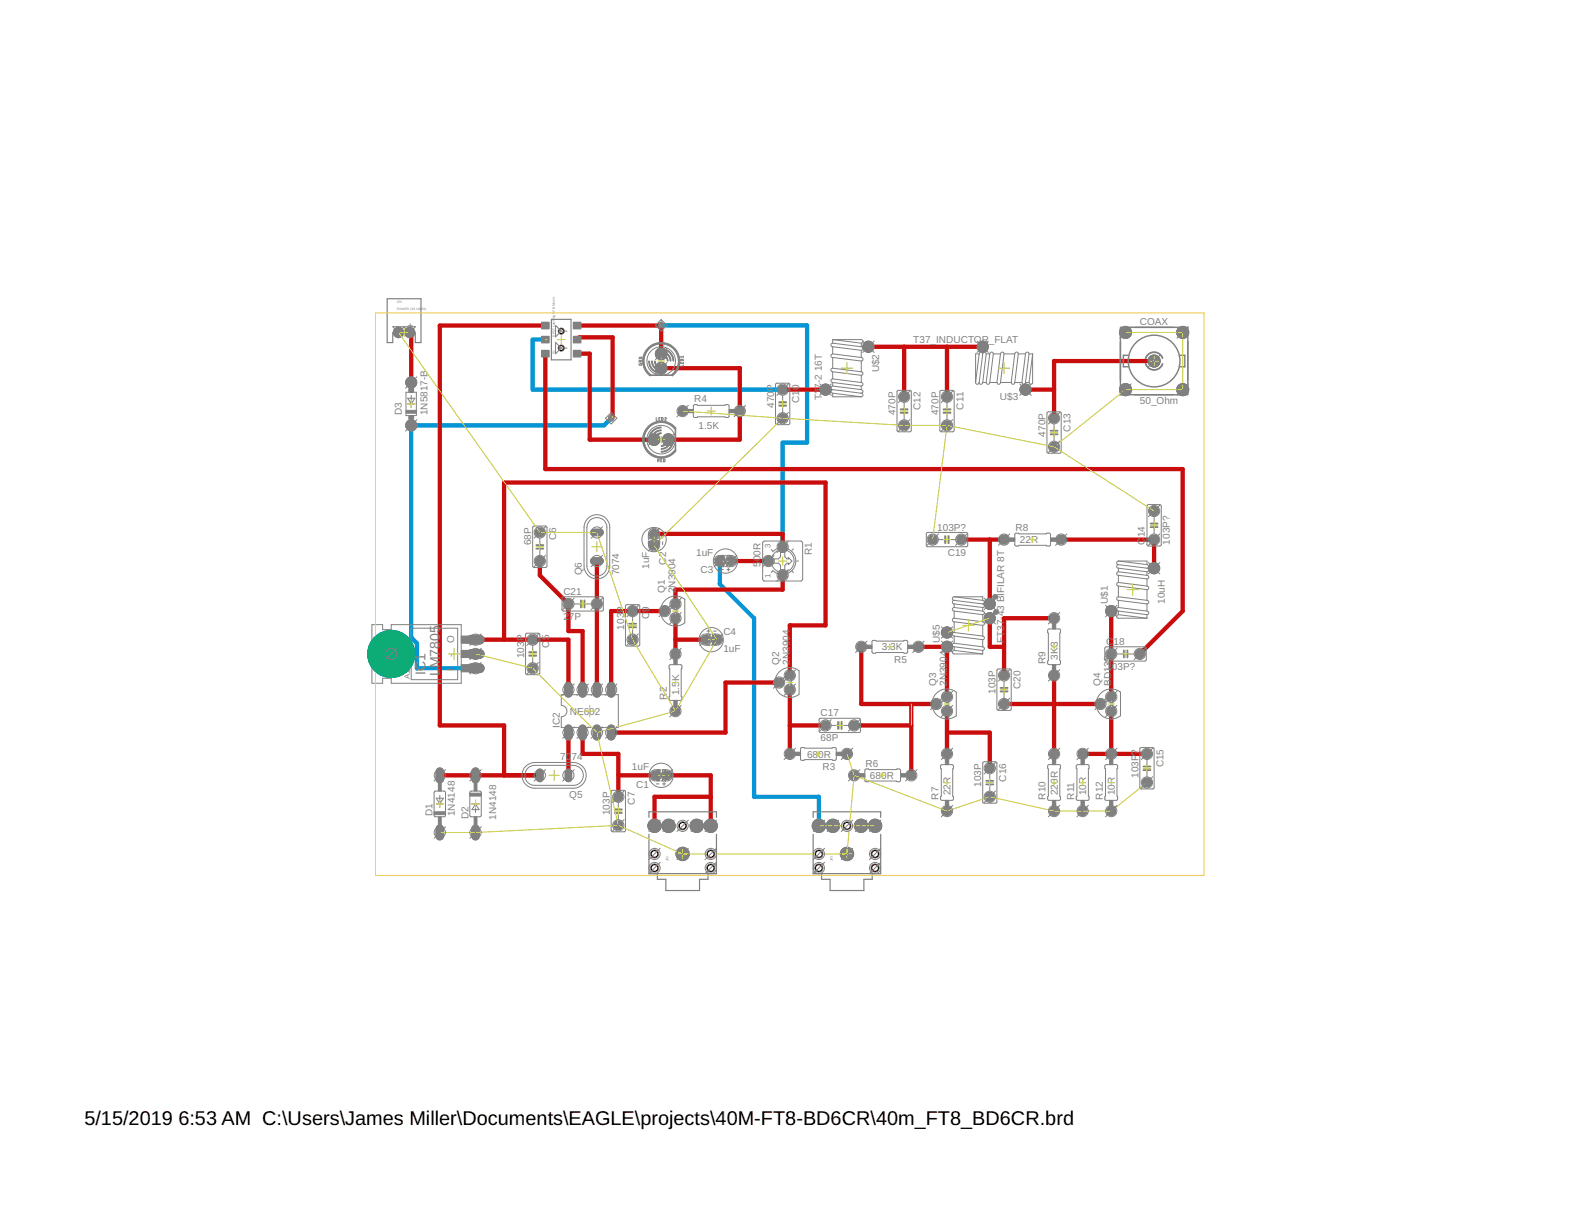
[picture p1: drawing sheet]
<svg xmlns="http://www.w3.org/2000/svg" width="279mm" height="216mm" viewBox="0 0 279 216" stroke-linecap="round" stroke-linejoin="round" font-family="sans-serif">
<defs><g id="words">
<g font-size="3.5">
<text x="15" y="199.9">5/15/2019</text>
<text x="31.7" y="199.9">6:53 AM C:\Users\James Miller\Documents\EAGLE\projects\40M-FT8-BD6CR\40m_FT8_BD6CR.brd</text>
</g>
<g font-size="2.5" fill="#808080">
<text x="78.2" y="118.7" transform="rotate(-90 78.2 118.7)">M7805</text>
<text x="75.6" y="120" transform="rotate(-90 75.6 120)">IC1</text>
<text x="78.2" y="120.1" transform="rotate(-90 78.2 120.1)">L</text>
</g>
<g font-size="1.8" fill="#808080">
<text x="70.4" y="58.4">-</text>
<text x="72.4" y="58.4">+</text>
<text x="202.6" y="57.8">COAX</text>
<text x="146.1" y="66" transform="rotate(-90 146.1 66)">16T</text>
<text x="162.3" y="61">T37_INDUCTOR_FLAT</text>
<text x="123.4" y="71.5">R4</text>
<text x="142" y="71.6" transform="rotate(-90 142 71.6)">C10</text>
<text x="146.1" y="71.1" transform="rotate(-90 146.1 71.1)">T3</text>
<text x="146.1" y="69" transform="rotate(-90 146.1 69)">7-2</text>
<text x="156.2" y="66.2" transform="rotate(-90 156.2 66.2)">U$2</text>
<text x="177.7" y="71.1">U$3</text>
<text x="202.6" y="71.8">50_Ohm</text>
<text x="71.4" y="73.8" transform="rotate(-90 71.4 73.8)">D3</text>
<text x="76" y="73.8" transform="rotate(-90 76 73.8)">1N5817-B</text>
<text x="124.2" y="76.2">1.5K</text>
<text x="137.6" y="72.5" transform="rotate(-90 137.6 72.5)">470P</text>
<text x="159.2" y="73.8" transform="rotate(-90 159.2 73.8)">470P</text>
<text x="163.6" y="72.9" transform="rotate(-90 163.6 72.9)">C12</text>
<text x="166.8" y="73.8" transform="rotate(-90 166.8 73.8)">470P</text>
<text x="171.2" y="72.8" transform="rotate(-90 171.2 72.8)">C11</text>
<text x="185.8" y="77.6" transform="rotate(-90 185.8 77.6)">470P</text>
<text x="190.3" y="76.7" transform="rotate(-90 190.3 76.7)">C13</text>
<text x="166.6" y="94.4">103P?</text>
<text x="180.5" y="94.4">R8</text>
<text x="203.5" y="95.5" transform="rotate(-90 203.5 95.5)">14</text>
<text x="94.4" y="96.9" transform="rotate(-90 94.4 96.9)">68P</text>
<text x="98.9" y="96" transform="rotate(-90 98.9 96)">C6</text>
<text x="115.4" y="101.1" transform="rotate(-90 115.4 101.1)">1uF</text>
<text x="118.4" y="100.3" transform="rotate(-90 118.4 100.3)">C2</text>
<text x="123.7" y="98.8">1uF</text>
<text x="124.5" y="101.9">C3</text>
<text x="135.2" y="100.7" transform="rotate(-90 135.2 100.7)">500R</text>
<text x="144.3" y="98.7" transform="rotate(-90 144.3 98.7)">R1</text>
<text x="168.5" y="98.8">C19</text>
<text x="181.3" y="96.5">22R</text>
<text x="203.5" y="96.8" transform="rotate(-90 203.5 96.8)">C</text>
<text x="207.9" y="96.8" transform="rotate(-90 207.9 96.8)">103P?</text>
<text x="100.1" y="105.7">C21</text>
<text x="103.4" y="102.2" transform="rotate(-90 103.4 102.2)">Q6</text>
<text x="110" y="102.2" transform="rotate(-90 110 102.2)">7074</text>
<text x="118.2" y="105.4" transform="rotate(-90 118.2 105.4)">Q1</text>
<text x="120.1" y="105.4" transform="rotate(-90 120.1 105.4)">2</text>
<text x="120.1" y="104.4" transform="rotate(-90 120.1 104.4)">N3904</text>
<text x="196.9" y="107.3" transform="rotate(-90 196.9 107.3)">U$1</text>
<text x="207" y="107.3" transform="rotate(-90 207 107.3)">10uH</text>
<text x="100.1" y="110.1">2</text>
<text x="101.1" y="110.1">7P</text>
<text x="110.9" y="111.9" transform="rotate(-90 110.9 111.9)">103P</text>
<text x="115.4" y="110" transform="rotate(-90 115.4 110)">C9</text>
<text x="128.6" y="112.8">C4</text>
<text x="178.5" y="109.5" transform="rotate(-90 178.5 109.5)">43 BIFILAR 8T</text>
<text x="80.7" y="119.2" transform="rotate(-90 80.7 119.2)">I</text>
<text x="80.7" y="116.7" transform="rotate(-90 80.7 116.7)">-</text>
<text x="80.7" y="114.2" transform="rotate(-90 80.7 114.2)">O</text>
<text x="93.1" y="116.9" transform="rotate(-90 93.1 116.9)">103P</text>
<text x="97.6" y="115.1" transform="rotate(-90 97.6 115.1)">C5</text>
<text x="128.6" y="115.8">1uF</text>
<text x="138.5" y="118.1" transform="rotate(-90 138.5 118.1)">Q2</text>
<text x="140.4" y="118.1" transform="rotate(-90 140.4 118.1)">2N3904</text>
<text x="156.7" y="115.6">3.3K</text>
<text x="158.9" y="117.7">R5</text>
<text x="167" y="114.3" transform="rotate(-90 167 114.3)">U$5</text>
<text x="178.5" y="114.3" transform="rotate(-90 178.5 114.3)">FT37-</text>
<text x="185.8" y="118" transform="rotate(-90 185.8 118)">R9</text>
<text x="188" y="117.2" transform="rotate(-90 188 117.2)">3K3</text>
<text x="196.6" y="114.6">C</text>
<text x="196.6" y="119">1</text>
<text x="197.5" y="117.4" transform="rotate(-90 197.5 117.4)">9</text>
<text x="197.6" y="119">03P?</text>
<text x="197.9" y="114.6">18</text>
<text x="118.5" y="124.3" transform="rotate(-90 118.5 124.3)">R2</text>
<text x="120.7" y="123.5" transform="rotate(-90 120.7 123.5)">1.5K</text>
<text x="166.4" y="121.9" transform="rotate(-90 166.4 121.9)">Q3</text>
<text x="168.3" y="121.9" transform="rotate(-90 168.3 121.9)">2N3904</text>
<text x="176.9" y="123.3" transform="rotate(-90 176.9 123.3)">103P</text>
<text x="181.4" y="122.4" transform="rotate(-90 181.4 122.4)">C20</text>
<text x="195.6" y="121.9" transform="rotate(-90 195.6 121.9)">Q4</text>
<text x="197.5" y="121.9" transform="rotate(-90 197.5 121.9)">BD13</text>
<text x="99.5" y="129.3" transform="rotate(-90 99.5 129.3)">IC2</text>
<text x="101.3" y="127">NE602</text>
<text x="145.8" y="127.2">C17</text>
<text x="145.8" y="131.7">68P</text>
<text x="99.6" y="135.1">70</text>
<text x="101.6" y="135.1">74</text>
<text x="112.3" y="136.9">1uF</text>
<text x="143.4" y="134.6">680R</text>
<text x="146.2" y="136.8">R3</text>
<text x="153.8" y="136.3">R6</text>
<text x="206.8" y="136.4" transform="rotate(-90 206.8 136.4)">C15</text>
<text x="101.2" y="141.7">Q5</text>
<text x="112.8" y="143" transform="rotate(-90 112.8 143)">C7</text>
<text x="113.1" y="139.9">C1</text>
<text x="154.6" y="138.4">680R</text>
<text x="166.8" y="142.1" transform="rotate(-90 166.8 142.1)">R7</text>
<text x="168.9" y="141.3" transform="rotate(-90 168.9 141.3)">22R</text>
<text x="174.4" y="139.8" transform="rotate(-90 174.4 139.8)">103P</text>
<text x="178.8" y="138.9" transform="rotate(-90 178.8 138.9)">C16</text>
<text x="185.8" y="142.1" transform="rotate(-90 185.8 142.1)">R10</text>
<text x="188" y="141.3" transform="rotate(-90 188 141.3)">220R</text>
<text x="190.9" y="142.1" transform="rotate(-90 190.9 142.1)">R11</text>
<text x="193.1" y="141.3" transform="rotate(-90 193.1 141.3)">10R</text>
<text x="196" y="142.1" transform="rotate(-90 196 142.1)">R12</text>
<text x="198.1" y="141.3" transform="rotate(-90 198.1 141.3)">10R</text>
<text x="202.3" y="138.2" transform="rotate(-90 202.3 138.2)">103P?</text>
<text x="76.9" y="145" transform="rotate(-90 76.9 145)">D1</text>
<text x="80.8" y="145" transform="rotate(-90 80.8 145)">1N4148</text>
<text x="83.2" y="145.5" transform="rotate(-90 83.2 145.5)">D2</text>
<text x="88.2" y="145.7" transform="rotate(-90 88.2 145.7)">1N4148</text>
<text x="108.4" y="144.9" transform="rotate(-90 108.4 144.9)">103P</text>
</g>
<g font-size="1.4" fill="#808080">
<text x="136.9" y="97.4" transform="rotate(-90 136.9 97.4)">3</text>
<text x="136.9" y="102.6" transform="rotate(-90 136.9 102.6)">1</text>
<text x="72.8" y="120.6" transform="rotate(-90 72.8 120.6)">A15,2mm</text>
</g>
<g font-size=".6" fill="#808080">
<text x="70.5" y="53.8">JP1</text>
<text x="70.5" y="55.1">POWER (3S 186</text>
<text x="74.9" y="55.1">50)</text>
<text x="98.6" y="59.8" transform="rotate(-90 98.6 59.8)">DPDT Latch</text>
<text x="98.6" y="56.7" transform="rotate(-90 98.6 56.7)">i</text>
<text x="98.6" y="56.6" transform="rotate(-90 98.6 56.6)">ng PCB Mount</text>
<text x="98.6" y="62.9" transform="rotate(-90 98.6 62.9)">S1</text>
<text x="118.8" y="153" transform="rotate(-90 118.8 153)">JP2</text>
<text x="148" y="153" transform="rotate(-90 148 153)">JP3</text>
</g>
</g></defs>
<path d="M115.6 66.7h3.8M120.1 76.2v3.8" fill="none" stroke="#808080" stroke-width=".21"/>
<g fill="#808080" stroke="#808080" stroke-width=".18">
<circle cx="116.5" cy="137.8" r=".83"/>
<circle cx="139.1" cy="69.2" r=".83"/>
<circle cx="139.1" cy="74.3" r=".83"/>
<circle cx="168.3" cy="70.5" r=".83"/>
<circle cx="168.3" cy="75.6" r=".83"/>
<circle cx="160.7" cy="70.5" r=".83"/>
<circle cx="160.7" cy="75.6" r=".83"/>
<circle cx="187.3" cy="74.3" r=".83"/>
<circle cx="187.3" cy="79.4" r=".83"/>
<circle cx="205.1" cy="95.9" r=".83"/>
<circle cx="205.1" cy="90.8" r=".83"/>
<circle cx="203.9" cy="134" r=".83"/>
<circle cx="203.9" cy="139" r=".83"/>
<circle cx="175.9" cy="136.5" r=".83"/>
<circle cx="175.9" cy="141.6" r=".83"/>
<circle cx="146.7" cy="128.9" r=".83"/>
<circle cx="151.8" cy="128.9" r=".83"/>
<circle cx="197.5" cy="116.2" r=".83"/>
<circle cx="202.6" cy="116.2" r=".83"/>
<circle cx="170.9" cy="95.9" r=".83"/>
<circle cx="165.8" cy="95.9" r=".83"/>
<circle cx="116.2" cy="96.9" r=".83"/>
<circle cx="178.5" cy="120" r=".83"/>
<circle cx="178.5" cy="125.1" r=".83"/>
<circle cx="101" cy="107.3" r=".83"/>
<circle cx="106.1" cy="107.3" r=".83"/>
<circle cx="127.9" cy="99.7" r=".83"/>
<circle cx="127.4" cy="113.7" r=".83"/>
<circle cx="94.7" cy="113.7" r=".83"/>
<circle cx="94.7" cy="118.7" r=".83"/>
<circle cx="95.9" cy="94.6" r=".83"/>
<circle cx="95.9" cy="99.7" r=".83"/>
<circle cx="109.9" cy="141.6" r=".83"/>
<circle cx="109.9" cy="146.7" r=".83"/>
<circle cx="112.4" cy="108.6" r=".83"/>
<circle cx="112.4" cy="113.7" r=".83"/>
<circle cx="120.1" cy="109.9" r=".83"/>
<circle cx="118.2" cy="108.6" r=".83"/>
<circle cx="120.1" cy="107.3" r=".83"/>
<circle cx="140.4" cy="122.6" r=".83"/>
<circle cx="138.5" cy="121.3" r=".83"/>
<circle cx="140.4" cy="120" r=".83"/>
<circle cx="168.3" cy="126.4" r=".83"/>
<circle cx="166.4" cy="125.1" r=".83"/>
<circle cx="168.3" cy="123.8" r=".83"/>
<circle cx="197.5" cy="126.4" r=".83"/>
<circle cx="195.6" cy="125.1" r=".83"/>
<circle cx="197.5" cy="123.8" r=".83"/>
<circle cx="139.1" cy="102.2" r=".83"/>
<circle cx="139.1" cy="97.2" r=".83"/>
<circle cx="136.6" cy="99.7" r=".83"/>
<circle cx="120.1" cy="126.4" r=".83"/>
<circle cx="120.1" cy="116.2" r=".83"/>
<circle cx="150.5" cy="134" r=".83"/>
<circle cx="140.4" cy="134" r=".83"/>
<circle cx="121.3" cy="73" r=".83"/>
<circle cx="131.5" cy="73" r=".83"/>
<circle cx="163.2" cy="114.9" r=".83"/>
<circle cx="153.1" cy="114.9" r=".83"/>
<circle cx="151.8" cy="137.8" r=".83"/>
<circle cx="162" cy="137.8" r=".83"/>
<circle cx="168.3" cy="144.1" r=".83"/>
<circle cx="168.3" cy="134" r=".83"/>
<circle cx="178.5" cy="95.9" r=".83"/>
<circle cx="188.6" cy="95.9" r=".83"/>
<circle cx="187.3" cy="120" r=".83"/>
<circle cx="187.3" cy="109.9" r=".83"/>
<circle cx="187.3" cy="144.1" r=".83"/>
<circle cx="187.3" cy="134" r=".83"/>
<circle cx="192.4" cy="144.1" r=".83"/>
<circle cx="192.4" cy="134" r=".83"/>
<circle cx="197.5" cy="144.1" r=".83"/>
<circle cx="197.5" cy="134" r=".83"/>
</g>
<g fill="#808080" stroke="#808080" stroke-width=".18">
<circle cx="118.5" cy="137.8" r=".76"/>
<circle cx="116.2" cy="94.9" r=".76"/>
<circle cx="130" cy="99.7" r=".76"/>
<circle cx="125.4" cy="113.7" r=".76"/>
<circle cx="73.1" cy="75.6" r=".95"/>
<circle cx="73.1" cy="68" r=".95"/>
<circle cx="69.5" cy="116.2" r="1.76"/>
<circle cx="70.8" cy="59.1" r=".91"/>
<circle cx="72.8" cy="59.1" r=".91"/>
<circle cx="117.5" cy="62.9" r="1.04"/>
<circle cx="117.5" cy="65.4" r="1.04"/>
<circle cx="116.2" cy="78.1" r="1.04"/>
<circle cx="118.8" cy="78.1" r="1.04"/>
<circle cx="99.8" cy="58.8" r=".53"/>
<circle cx="99.8" cy="61.8" r=".53"/>
<circle cx="197.5" cy="108.6" r=".99"/>
<circle cx="205.1" cy="101" r=".99"/>
<circle cx="154.3" cy="61.6" r=".99"/>
<circle cx="146.7" cy="69.2" r=".99"/>
<circle cx="182.3" cy="69.2" r=".99"/>
<circle cx="174.7" cy="61.6" r=".99"/>
<circle cx="168.3" cy="114.9" r=".99"/>
<circle cx="168.3" cy="112.4" r=".99"/>
<circle cx="175.9" cy="109.9" r=".99"/>
<circle cx="175.9" cy="107.3" r=".99"/>
<circle cx="121.3" cy="151.7" r="1.19"/>
<circle cx="118.8" cy="146.7" r="1.19"/>
<circle cx="116.3" cy="146.7" r="1.19"/>
<circle cx="123.8" cy="146.7" r="1.19"/>
<circle cx="126.3" cy="146.7" r="1.19"/>
<circle cx="116.3" cy="151.7" r=".7"/>
<circle cx="116.3" cy="154.2" r=".7"/>
<circle cx="126.3" cy="154.2" r=".7"/>
<circle cx="126.3" cy="151.7" r=".7"/>
<circle cx="121.3" cy="146.7" r=".7"/>
<circle cx="150.5" cy="151.7" r="1.19"/>
<circle cx="148" cy="146.7" r="1.19"/>
<circle cx="145.5" cy="146.7" r="1.19"/>
<circle cx="153" cy="146.7" r="1.19"/>
<circle cx="155.5" cy="146.7" r="1.19"/>
<circle cx="145.5" cy="151.7" r=".7"/>
<circle cx="145.5" cy="154.2" r=".7"/>
<circle cx="155.5" cy="154.2" r=".7"/>
<circle cx="155.5" cy="151.7" r=".7"/>
<circle cx="150.5" cy="146.7" r=".7"/>
<circle cx="205.1" cy="64.2" r="1.08"/>
<circle cx="210.2" cy="59.1" r="1.08"/>
<circle cx="200" cy="59.1" r="1.08"/>
<circle cx="200" cy="69.2" r="1.08"/>
<circle cx="210.2" cy="69.2" r="1.08"/>
<circle cx="108.6" cy="74.3" r=".49"/>
<circle cx="117.5" cy="57.8" r=".49"/>
</g>
<path d="M78.2 137.1v1.4M84.5 137.1v1.4M101 121.9v1.3M101 129.5v1.3M103.5 121.9v1.3M103.5 129.5v1.3M106.1 121.9v1.3M106.1 129.5v1.3M108.6 121.9v1.3M108.6 129.5v1.3M78.2 147.3v1.3M84.5 147.3v1.3" fill="none" stroke="#808080" stroke-width="1.5"/>
<path d="M83.8 118.7h1.5M83.8 116.2h1.5M83.8 113.7h1.5" fill="none" stroke="#808080" stroke-width="1.7"/>
<path d="M105.5 99.7h1.2M105.5 94.6h1.2M95.9 137.2v1.1M101 137.2v1.1" fill="none" stroke="#808080" stroke-width="1.3"/>
<circle cx="69.5" cy="116.2" r="4.2" fill="#0696d7" stroke="#0696d7" stroke-width=".18"/>
<path d="M117.5 57.8h25.9v20.9h-4.3v18.5M97.2 60.3h-2.5v8.9h44.4M108.6 74.3l-1.2 1.3h-34.3v37.7l1 1v4.4h10.4M127.9 99.7v4.1l6.1 6.1v31.7h11.5v5.1" fill="none" stroke="#0696d7" stroke-width=".76"/>
<circle cx="116.5" cy="137.8" r=".71" fill="#0dab76" stroke="#0dab76" stroke-width=".18"/>
<circle cx="116.5" cy="137.8" r=".4" fill="#fff" stroke="#000" stroke-width=".18"/>
<circle cx="118.5" cy="137.8" r=".66" fill="#0dab76" stroke="#0dab76" stroke-width=".18"/>
<circle cx="118.5" cy="137.8" r=".4" fill="#fff" stroke="#000" stroke-width=".18"/>
<circle cx="139.1" cy="69.2" r=".71" fill="#0dab76" stroke="#0dab76" stroke-width=".18"/>
<circle cx="139.1" cy="69.2" r=".4" fill="#fff" stroke="#000" stroke-width=".18"/>
<circle cx="139.1" cy="74.3" r=".71" fill="#0dab76" stroke="#0dab76" stroke-width=".18"/>
<circle cx="139.1" cy="74.3" r=".4" fill="#fff" stroke="#000" stroke-width=".18"/>
<circle cx="168.3" cy="70.5" r=".71" fill="#0dab76" stroke="#0dab76" stroke-width=".18"/>
<circle cx="168.3" cy="70.5" r=".4" fill="#fff" stroke="#000" stroke-width=".18"/>
<circle cx="168.3" cy="75.6" r=".71" fill="#0dab76" stroke="#0dab76" stroke-width=".18"/>
<circle cx="168.3" cy="75.6" r=".4" fill="#fff" stroke="#000" stroke-width=".18"/>
<circle cx="160.7" cy="70.5" r=".71" fill="#0dab76" stroke="#0dab76" stroke-width=".18"/>
<circle cx="160.7" cy="70.5" r=".4" fill="#fff" stroke="#000" stroke-width=".18"/>
<circle cx="160.7" cy="75.6" r=".71" fill="#0dab76" stroke="#0dab76" stroke-width=".18"/>
<circle cx="160.7" cy="75.6" r=".4" fill="#fff" stroke="#000" stroke-width=".18"/>
<circle cx="187.3" cy="74.3" r=".71" fill="#0dab76" stroke="#0dab76" stroke-width=".18"/>
<circle cx="187.3" cy="74.3" r=".4" fill="#fff" stroke="#000" stroke-width=".18"/>
<circle cx="187.3" cy="79.4" r=".71" fill="#0dab76" stroke="#0dab76" stroke-width=".18"/>
<circle cx="187.3" cy="79.4" r=".4" fill="#fff" stroke="#000" stroke-width=".18"/>
<circle cx="205.1" cy="95.9" r=".71" fill="#0dab76" stroke="#0dab76" stroke-width=".18"/>
<circle cx="205.1" cy="95.9" r=".4" fill="#fff" stroke="#000" stroke-width=".18"/>
<circle cx="205.1" cy="90.8" r=".71" fill="#0dab76" stroke="#0dab76" stroke-width=".18"/>
<circle cx="205.1" cy="90.8" r=".4" fill="#fff" stroke="#000" stroke-width=".18"/>
<circle cx="203.9" cy="134" r=".71" fill="#0dab76" stroke="#0dab76" stroke-width=".18"/>
<circle cx="203.9" cy="134" r=".4" fill="#fff" stroke="#000" stroke-width=".18"/>
<circle cx="203.9" cy="139" r=".71" fill="#0dab76" stroke="#0dab76" stroke-width=".18"/>
<circle cx="203.9" cy="139" r=".4" fill="#fff" stroke="#000" stroke-width=".18"/>
<circle cx="175.9" cy="136.5" r=".71" fill="#0dab76" stroke="#0dab76" stroke-width=".18"/>
<circle cx="175.9" cy="136.5" r=".4" fill="#fff" stroke="#000" stroke-width=".18"/>
<circle cx="175.9" cy="141.6" r=".71" fill="#0dab76" stroke="#0dab76" stroke-width=".18"/>
<circle cx="175.9" cy="141.6" r=".4" fill="#fff" stroke="#000" stroke-width=".18"/>
<circle cx="146.7" cy="128.9" r=".71" fill="#0dab76" stroke="#0dab76" stroke-width=".18"/>
<circle cx="146.7" cy="128.9" r=".4" fill="#fff" stroke="#000" stroke-width=".18"/>
<circle cx="151.8" cy="128.9" r=".71" fill="#0dab76" stroke="#0dab76" stroke-width=".18"/>
<circle cx="151.8" cy="128.9" r=".4" fill="#fff" stroke="#000" stroke-width=".18"/>
<circle cx="197.5" cy="116.2" r=".71" fill="#0dab76" stroke="#0dab76" stroke-width=".18"/>
<circle cx="197.5" cy="116.2" r=".4" fill="#fff" stroke="#000" stroke-width=".18"/>
<circle cx="202.6" cy="116.2" r=".71" fill="#0dab76" stroke="#0dab76" stroke-width=".18"/>
<circle cx="202.6" cy="116.2" r=".4" fill="#fff" stroke="#000" stroke-width=".18"/>
<circle cx="170.9" cy="95.9" r=".71" fill="#0dab76" stroke="#0dab76" stroke-width=".18"/>
<circle cx="170.9" cy="95.9" r=".4" fill="#fff" stroke="#000" stroke-width=".18"/>
<circle cx="165.8" cy="95.9" r=".71" fill="#0dab76" stroke="#0dab76" stroke-width=".18"/>
<circle cx="165.8" cy="95.9" r=".4" fill="#fff" stroke="#000" stroke-width=".18"/>
<circle cx="116.2" cy="96.9" r=".71" fill="#0dab76" stroke="#0dab76" stroke-width=".18"/>
<circle cx="116.2" cy="96.9" r=".4" fill="#fff" stroke="#000" stroke-width=".18"/>
<circle cx="116.2" cy="94.9" r=".66" fill="#0dab76" stroke="#0dab76" stroke-width=".18"/>
<circle cx="116.2" cy="94.9" r=".4" fill="#fff" stroke="#000" stroke-width=".18"/>
<circle cx="178.5" cy="120" r=".71" fill="#0dab76" stroke="#0dab76" stroke-width=".18"/>
<circle cx="178.5" cy="120" r=".4" fill="#fff" stroke="#000" stroke-width=".18"/>
<circle cx="178.5" cy="125.1" r=".71" fill="#0dab76" stroke="#0dab76" stroke-width=".18"/>
<circle cx="178.5" cy="125.1" r=".4" fill="#fff" stroke="#000" stroke-width=".18"/>
<circle cx="101" cy="107.3" r=".71" fill="#0dab76" stroke="#0dab76" stroke-width=".18"/>
<circle cx="101" cy="107.3" r=".4" fill="#fff" stroke="#000" stroke-width=".18"/>
<circle cx="106.1" cy="107.3" r=".71" fill="#0dab76" stroke="#0dab76" stroke-width=".18"/>
<circle cx="106.1" cy="107.3" r=".4" fill="#fff" stroke="#000" stroke-width=".18"/>
<circle cx="127.9" cy="99.7" r=".71" fill="#0dab76" stroke="#0dab76" stroke-width=".18"/>
<circle cx="127.9" cy="99.7" r=".4" fill="#fff" stroke="#000" stroke-width=".18"/>
<circle cx="130" cy="99.7" r=".66" fill="#0dab76" stroke="#0dab76" stroke-width=".18"/>
<circle cx="130" cy="99.7" r=".4" fill="#fff" stroke="#000" stroke-width=".18"/>
<circle cx="127.4" cy="113.7" r=".71" fill="#0dab76" stroke="#0dab76" stroke-width=".18"/>
<circle cx="127.4" cy="113.7" r=".4" fill="#fff" stroke="#000" stroke-width=".18"/>
<circle cx="125.4" cy="113.7" r=".66" fill="#0dab76" stroke="#0dab76" stroke-width=".18"/>
<circle cx="125.4" cy="113.7" r=".4" fill="#fff" stroke="#000" stroke-width=".18"/>
<circle cx="94.7" cy="113.7" r=".71" fill="#0dab76" stroke="#0dab76" stroke-width=".18"/>
<circle cx="94.7" cy="113.7" r=".4" fill="#fff" stroke="#000" stroke-width=".18"/>
<circle cx="94.7" cy="118.7" r=".71" fill="#0dab76" stroke="#0dab76" stroke-width=".18"/>
<circle cx="94.7" cy="118.7" r=".4" fill="#fff" stroke="#000" stroke-width=".18"/>
<circle cx="95.9" cy="94.6" r=".71" fill="#0dab76" stroke="#0dab76" stroke-width=".18"/>
<circle cx="95.9" cy="94.6" r=".4" fill="#fff" stroke="#000" stroke-width=".18"/>
<circle cx="95.9" cy="99.7" r=".71" fill="#0dab76" stroke="#0dab76" stroke-width=".18"/>
<circle cx="95.9" cy="99.7" r=".4" fill="#fff" stroke="#000" stroke-width=".18"/>
<circle cx="109.9" cy="141.6" r=".71" fill="#0dab76" stroke="#0dab76" stroke-width=".18"/>
<circle cx="109.9" cy="141.6" r=".4" fill="#fff" stroke="#000" stroke-width=".18"/>
<circle cx="109.9" cy="146.7" r=".71" fill="#0dab76" stroke="#0dab76" stroke-width=".18"/>
<circle cx="109.9" cy="146.7" r=".4" fill="#fff" stroke="#000" stroke-width=".18"/>
<circle cx="112.4" cy="108.6" r=".71" fill="#0dab76" stroke="#0dab76" stroke-width=".18"/>
<circle cx="112.4" cy="108.6" r=".4" fill="#fff" stroke="#000" stroke-width=".18"/>
<circle cx="112.4" cy="113.7" r=".71" fill="#0dab76" stroke="#0dab76" stroke-width=".18"/>
<circle cx="112.4" cy="113.7" r=".4" fill="#fff" stroke="#000" stroke-width=".18"/>
<path d="M78.2 147.3v1.3" fill="none" stroke="#0dab76" stroke-width="1.3"/>
<circle cx="78.2" cy="147.9" r=".4" fill="#fff" stroke="#000" stroke-width=".18"/>
<path d="M78.2 137.1v1.4" fill="none" stroke="#0dab76" stroke-width="1.3"/>
<circle cx="78.2" cy="137.8" r=".4" fill="#fff" stroke="#000" stroke-width=".18"/>
<path d="M84.5 137.1v1.4" fill="none" stroke="#0dab76" stroke-width="1.3"/>
<circle cx="84.5" cy="137.8" r=".4" fill="#fff" stroke="#000" stroke-width=".18"/>
<path d="M84.5 147.3v1.3" fill="none" stroke="#0dab76" stroke-width="1.3"/>
<circle cx="84.5" cy="147.9" r=".4" fill="#fff" stroke="#000" stroke-width=".18"/>
<circle cx="73.1" cy="75.6" r=".85" fill="#0dab76" stroke="#0dab76" stroke-width=".18"/>
<circle cx="73.1" cy="75.6" r=".55" fill="#fff" stroke="#000" stroke-width=".18"/>
<circle cx="73.1" cy="68" r=".85" fill="#0dab76" stroke="#0dab76" stroke-width=".18"/>
<circle cx="73.1" cy="68" r=".55" fill="#fff" stroke="#000" stroke-width=".18"/>
<path d="M83.8 118.7h1.5" fill="none" stroke="#0dab76" stroke-width="1.5"/>
<circle cx="84.5" cy="118.7" r=".51" fill="#fff" stroke="#000" stroke-width=".18"/>
<path d="M83.8 116.2h1.5" fill="none" stroke="#0dab76" stroke-width="1.5"/>
<circle cx="84.5" cy="116.2" r=".51" fill="#fff" stroke="#000" stroke-width=".18"/>
<path d="M83.8 113.7h1.5" fill="none" stroke="#0dab76" stroke-width="1.5"/>
<circle cx="84.5" cy="113.7" r=".51" fill="#fff" stroke="#000" stroke-width=".18"/>
<path d="M101 129.5v1.3" fill="none" stroke="#0dab76" stroke-width="1.3"/>
<circle cx="101" cy="130.2" r=".4" fill="#fff" stroke="#000" stroke-width=".18"/>
<path d="M103.5 129.5v1.3" fill="none" stroke="#0dab76" stroke-width="1.3"/>
<circle cx="103.5" cy="130.2" r=".4" fill="#fff" stroke="#000" stroke-width=".18"/>
<path d="M103.5 121.9v1.3" fill="none" stroke="#0dab76" stroke-width="1.3"/>
<circle cx="103.5" cy="122.6" r=".4" fill="#fff" stroke="#000" stroke-width=".18"/>
<path d="M101 121.9v1.3" fill="none" stroke="#0dab76" stroke-width="1.3"/>
<circle cx="101" cy="122.6" r=".4" fill="#fff" stroke="#000" stroke-width=".18"/>
<path d="M106.1 129.5v1.3" fill="none" stroke="#0dab76" stroke-width="1.3"/>
<circle cx="106.1" cy="130.2" r=".4" fill="#fff" stroke="#000" stroke-width=".18"/>
<path d="M108.6 129.5v1.3" fill="none" stroke="#0dab76" stroke-width="1.3"/>
<circle cx="108.6" cy="130.2" r=".4" fill="#fff" stroke="#000" stroke-width=".18"/>
<path d="M106.1 121.9v1.3" fill="none" stroke="#0dab76" stroke-width="1.3"/>
<circle cx="106.1" cy="122.6" r=".4" fill="#fff" stroke="#000" stroke-width=".18"/>
<path d="M108.6 121.9v1.3" fill="none" stroke="#0dab76" stroke-width="1.3"/>
<circle cx="108.6" cy="122.6" r=".4" fill="#fff" stroke="#000" stroke-width=".18"/>
<circle cx="70.8" cy="59.1" r=".8" fill="#0dab76" stroke="#0dab76" stroke-width=".18"/>
<circle cx="70.8" cy="59.1" r=".36" fill="#fff" stroke="#000" stroke-width=".18"/>
<circle cx="72.8" cy="59.1" r=".8" fill="#0dab76" stroke="#0dab76" stroke-width=".18"/>
<circle cx="72.8" cy="59.1" r=".36" fill="#fff" stroke="#000" stroke-width=".18"/>
<circle cx="117.5" cy="62.9" r=".93" fill="#0dab76" stroke="#0dab76" stroke-width=".18"/>
<circle cx="117.5" cy="62.9" r=".4" fill="#fff" stroke="#000" stroke-width=".18"/>
<circle cx="117.5" cy="65.4" r=".93" fill="#0dab76" stroke="#0dab76" stroke-width=".18"/>
<circle cx="117.5" cy="65.4" r=".4" fill="#fff" stroke="#000" stroke-width=".18"/>
<circle cx="116.2" cy="78.1" r=".93" fill="#0dab76" stroke="#0dab76" stroke-width=".18"/>
<circle cx="116.2" cy="78.1" r=".4" fill="#fff" stroke="#000" stroke-width=".18"/>
<circle cx="118.8" cy="78.1" r=".93" fill="#0dab76" stroke="#0dab76" stroke-width=".18"/>
<circle cx="118.8" cy="78.1" r=".4" fill="#fff" stroke="#000" stroke-width=".18"/>
<circle cx="120.1" cy="109.9" r=".71" fill="#0dab76" stroke="#0dab76" stroke-width=".18"/>
<circle cx="120.1" cy="109.9" r=".4" fill="#fff" stroke="#000" stroke-width=".18"/>
<circle cx="118.2" cy="108.6" r=".71" fill="#0dab76" stroke="#0dab76" stroke-width=".18"/>
<circle cx="118.2" cy="108.6" r=".4" fill="#fff" stroke="#000" stroke-width=".18"/>
<circle cx="120.1" cy="107.3" r=".71" fill="#0dab76" stroke="#0dab76" stroke-width=".18"/>
<circle cx="120.1" cy="107.3" r=".4" fill="#fff" stroke="#000" stroke-width=".18"/>
<circle cx="140.4" cy="122.6" r=".71" fill="#0dab76" stroke="#0dab76" stroke-width=".18"/>
<circle cx="140.4" cy="122.6" r=".4" fill="#fff" stroke="#000" stroke-width=".18"/>
<circle cx="138.5" cy="121.3" r=".71" fill="#0dab76" stroke="#0dab76" stroke-width=".18"/>
<circle cx="138.5" cy="121.3" r=".4" fill="#fff" stroke="#000" stroke-width=".18"/>
<circle cx="140.4" cy="120" r=".71" fill="#0dab76" stroke="#0dab76" stroke-width=".18"/>
<circle cx="140.4" cy="120" r=".4" fill="#fff" stroke="#000" stroke-width=".18"/>
<circle cx="168.3" cy="126.4" r=".71" fill="#0dab76" stroke="#0dab76" stroke-width=".18"/>
<circle cx="168.3" cy="126.4" r=".4" fill="#fff" stroke="#000" stroke-width=".18"/>
<circle cx="166.4" cy="125.1" r=".71" fill="#0dab76" stroke="#0dab76" stroke-width=".18"/>
<circle cx="166.4" cy="125.1" r=".4" fill="#fff" stroke="#000" stroke-width=".18"/>
<circle cx="168.3" cy="123.8" r=".71" fill="#0dab76" stroke="#0dab76" stroke-width=".18"/>
<circle cx="168.3" cy="123.8" r=".4" fill="#fff" stroke="#000" stroke-width=".18"/>
<circle cx="197.5" cy="126.4" r=".71" fill="#0dab76" stroke="#0dab76" stroke-width=".18"/>
<circle cx="197.5" cy="126.4" r=".4" fill="#fff" stroke="#000" stroke-width=".18"/>
<circle cx="195.6" cy="125.1" r=".71" fill="#0dab76" stroke="#0dab76" stroke-width=".18"/>
<circle cx="195.6" cy="125.1" r=".4" fill="#fff" stroke="#000" stroke-width=".18"/>
<circle cx="197.5" cy="123.8" r=".71" fill="#0dab76" stroke="#0dab76" stroke-width=".18"/>
<circle cx="197.5" cy="123.8" r=".4" fill="#fff" stroke="#000" stroke-width=".18"/>
<path d="M101 137.2v1.1" fill="none" stroke="#0dab76" stroke-width="1.1"/>
<circle cx="101" cy="137.8" r=".3" fill="#fff" stroke="#000" stroke-width=".18"/>
<path d="M95.9 137.2v1.1" fill="none" stroke="#0dab76" stroke-width="1.1"/>
<circle cx="95.9" cy="137.8" r=".3" fill="#fff" stroke="#000" stroke-width=".18"/>
<path d="M105.5 99.7h1.2" fill="none" stroke="#0dab76" stroke-width="1.1"/>
<circle cx="106.1" cy="99.7" r=".3" fill="#fff" stroke="#000" stroke-width=".18"/>
<path d="M105.5 94.6h1.2" fill="none" stroke="#0dab76" stroke-width="1.1"/>
<circle cx="106.1" cy="94.6" r=".3" fill="#fff" stroke="#000" stroke-width=".18"/>
<circle cx="139.1" cy="102.2" r=".71" fill="#0dab76" stroke="#0dab76" stroke-width=".18"/>
<circle cx="139.1" cy="102.2" r=".4" fill="#fff" stroke="#000" stroke-width=".18"/>
<circle cx="139.1" cy="97.2" r=".71" fill="#0dab76" stroke="#0dab76" stroke-width=".18"/>
<circle cx="139.1" cy="97.2" r=".4" fill="#fff" stroke="#000" stroke-width=".18"/>
<circle cx="136.6" cy="99.7" r=".71" fill="#0dab76" stroke="#0dab76" stroke-width=".18"/>
<circle cx="136.6" cy="99.7" r=".4" fill="#fff" stroke="#000" stroke-width=".18"/>
<circle cx="197.5" cy="108.6" r=".89" fill="#0dab76" stroke="#0dab76" stroke-width=".18"/>
<circle cx="197.5" cy="108.6" r=".3" fill="#fff" stroke="#000" stroke-width=".18"/>
<circle cx="205.1" cy="101" r=".89" fill="#0dab76" stroke="#0dab76" stroke-width=".18"/>
<circle cx="205.1" cy="101" r=".3" fill="#fff" stroke="#000" stroke-width=".18"/>
<circle cx="154.3" cy="61.6" r=".89" fill="#0dab76" stroke="#0dab76" stroke-width=".18"/>
<circle cx="154.3" cy="61.6" r=".3" fill="#fff" stroke="#000" stroke-width=".18"/>
<circle cx="146.7" cy="69.2" r=".89" fill="#0dab76" stroke="#0dab76" stroke-width=".18"/>
<circle cx="146.7" cy="69.2" r=".3" fill="#fff" stroke="#000" stroke-width=".18"/>
<circle cx="182.3" cy="69.2" r=".89" fill="#0dab76" stroke="#0dab76" stroke-width=".18"/>
<circle cx="182.3" cy="69.2" r=".3" fill="#fff" stroke="#000" stroke-width=".18"/>
<circle cx="174.7" cy="61.6" r=".89" fill="#0dab76" stroke="#0dab76" stroke-width=".18"/>
<circle cx="174.7" cy="61.6" r=".3" fill="#fff" stroke="#000" stroke-width=".18"/>
<circle cx="168.3" cy="114.9" r=".89" fill="#0dab76" stroke="#0dab76" stroke-width=".18"/>
<circle cx="168.3" cy="114.9" r=".3" fill="#fff" stroke="#000" stroke-width=".18"/>
<circle cx="168.3" cy="112.4" r=".89" fill="#0dab76" stroke="#0dab76" stroke-width=".18"/>
<circle cx="168.3" cy="112.4" r=".3" fill="#fff" stroke="#000" stroke-width=".18"/>
<circle cx="175.9" cy="109.9" r=".89" fill="#0dab76" stroke="#0dab76" stroke-width=".18"/>
<circle cx="175.9" cy="109.9" r=".3" fill="#fff" stroke="#000" stroke-width=".18"/>
<circle cx="175.9" cy="107.3" r=".89" fill="#0dab76" stroke="#0dab76" stroke-width=".18"/>
<circle cx="175.9" cy="107.3" r=".3" fill="#fff" stroke="#000" stroke-width=".18"/>
<circle cx="120.1" cy="126.4" r=".71" fill="#0dab76" stroke="#0dab76" stroke-width=".18"/>
<circle cx="120.1" cy="126.4" r=".4" fill="#fff" stroke="#000" stroke-width=".18"/>
<circle cx="120.1" cy="116.2" r=".71" fill="#0dab76" stroke="#0dab76" stroke-width=".18"/>
<circle cx="120.1" cy="116.2" r=".4" fill="#fff" stroke="#000" stroke-width=".18"/>
<circle cx="150.5" cy="134" r=".71" fill="#0dab76" stroke="#0dab76" stroke-width=".18"/>
<circle cx="150.5" cy="134" r=".4" fill="#fff" stroke="#000" stroke-width=".18"/>
<circle cx="140.4" cy="134" r=".71" fill="#0dab76" stroke="#0dab76" stroke-width=".18"/>
<circle cx="140.4" cy="134" r=".4" fill="#fff" stroke="#000" stroke-width=".18"/>
<circle cx="121.3" cy="73" r=".71" fill="#0dab76" stroke="#0dab76" stroke-width=".18"/>
<circle cx="121.3" cy="73" r=".4" fill="#fff" stroke="#000" stroke-width=".18"/>
<circle cx="131.5" cy="73" r=".71" fill="#0dab76" stroke="#0dab76" stroke-width=".18"/>
<circle cx="131.5" cy="73" r=".4" fill="#fff" stroke="#000" stroke-width=".18"/>
<circle cx="163.2" cy="114.9" r=".71" fill="#0dab76" stroke="#0dab76" stroke-width=".18"/>
<circle cx="163.2" cy="114.9" r=".4" fill="#fff" stroke="#000" stroke-width=".18"/>
<circle cx="153.1" cy="114.9" r=".71" fill="#0dab76" stroke="#0dab76" stroke-width=".18"/>
<circle cx="153.1" cy="114.9" r=".4" fill="#fff" stroke="#000" stroke-width=".18"/>
<circle cx="151.8" cy="137.8" r=".71" fill="#0dab76" stroke="#0dab76" stroke-width=".18"/>
<circle cx="151.8" cy="137.8" r=".4" fill="#fff" stroke="#000" stroke-width=".18"/>
<circle cx="162" cy="137.8" r=".71" fill="#0dab76" stroke="#0dab76" stroke-width=".18"/>
<circle cx="162" cy="137.8" r=".4" fill="#fff" stroke="#000" stroke-width=".18"/>
<circle cx="168.3" cy="144.1" r=".71" fill="#0dab76" stroke="#0dab76" stroke-width=".18"/>
<circle cx="168.3" cy="144.1" r=".4" fill="#fff" stroke="#000" stroke-width=".18"/>
<circle cx="168.3" cy="134" r=".71" fill="#0dab76" stroke="#0dab76" stroke-width=".18"/>
<circle cx="168.3" cy="134" r=".4" fill="#fff" stroke="#000" stroke-width=".18"/>
<circle cx="178.5" cy="95.9" r=".71" fill="#0dab76" stroke="#0dab76" stroke-width=".18"/>
<circle cx="178.5" cy="95.9" r=".4" fill="#fff" stroke="#000" stroke-width=".18"/>
<circle cx="188.6" cy="95.9" r=".71" fill="#0dab76" stroke="#0dab76" stroke-width=".18"/>
<circle cx="188.6" cy="95.9" r=".4" fill="#fff" stroke="#000" stroke-width=".18"/>
<circle cx="187.3" cy="120" r=".71" fill="#0dab76" stroke="#0dab76" stroke-width=".18"/>
<circle cx="187.3" cy="120" r=".4" fill="#fff" stroke="#000" stroke-width=".18"/>
<circle cx="187.3" cy="109.9" r=".71" fill="#0dab76" stroke="#0dab76" stroke-width=".18"/>
<circle cx="187.3" cy="109.9" r=".4" fill="#fff" stroke="#000" stroke-width=".18"/>
<circle cx="187.3" cy="144.1" r=".71" fill="#0dab76" stroke="#0dab76" stroke-width=".18"/>
<circle cx="187.3" cy="144.1" r=".4" fill="#fff" stroke="#000" stroke-width=".18"/>
<circle cx="187.3" cy="134" r=".71" fill="#0dab76" stroke="#0dab76" stroke-width=".18"/>
<circle cx="187.3" cy="134" r=".4" fill="#fff" stroke="#000" stroke-width=".18"/>
<circle cx="192.4" cy="144.1" r=".71" fill="#0dab76" stroke="#0dab76" stroke-width=".18"/>
<circle cx="192.4" cy="144.1" r=".4" fill="#fff" stroke="#000" stroke-width=".18"/>
<circle cx="192.4" cy="134" r=".71" fill="#0dab76" stroke="#0dab76" stroke-width=".18"/>
<circle cx="192.4" cy="134" r=".4" fill="#fff" stroke="#000" stroke-width=".18"/>
<circle cx="197.5" cy="144.1" r=".71" fill="#0dab76" stroke="#0dab76" stroke-width=".18"/>
<circle cx="197.5" cy="144.1" r=".4" fill="#fff" stroke="#000" stroke-width=".18"/>
<circle cx="197.5" cy="134" r=".71" fill="#0dab76" stroke="#0dab76" stroke-width=".18"/>
<circle cx="197.5" cy="134" r=".4" fill="#fff" stroke="#000" stroke-width=".18"/>
<circle cx="121.3" cy="151.7" r="1.1" fill="#0dab76" stroke="#0dab76" stroke-width=".18"/>
<circle cx="121.3" cy="151.7" r=".66" fill="#fff" stroke="#000" stroke-width=".18"/>
<circle cx="118.8" cy="146.7" r="1.1" fill="#0dab76" stroke="#0dab76" stroke-width=".18"/>
<circle cx="118.8" cy="146.7" r=".66" fill="#fff" stroke="#000" stroke-width=".18"/>
<circle cx="116.3" cy="146.7" r="1.1" fill="#0dab76" stroke="#0dab76" stroke-width=".18"/>
<circle cx="116.3" cy="146.7" r=".66" fill="#fff" stroke="#000" stroke-width=".18"/>
<circle cx="123.8" cy="146.7" r="1.1" fill="#0dab76" stroke="#0dab76" stroke-width=".18"/>
<circle cx="123.8" cy="146.7" r=".66" fill="#fff" stroke="#000" stroke-width=".18"/>
<circle cx="126.3" cy="146.7" r="1.1" fill="#0dab76" stroke="#0dab76" stroke-width=".18"/>
<circle cx="126.3" cy="146.7" r=".66" fill="#fff" stroke="#000" stroke-width=".18"/>
<circle cx="150.5" cy="151.7" r="1.1" fill="#0dab76" stroke="#0dab76" stroke-width=".18"/>
<circle cx="150.5" cy="151.7" r=".66" fill="#fff" stroke="#000" stroke-width=".18"/>
<circle cx="148" cy="146.7" r="1.1" fill="#0dab76" stroke="#0dab76" stroke-width=".18"/>
<circle cx="148" cy="146.7" r=".66" fill="#fff" stroke="#000" stroke-width=".18"/>
<circle cx="145.5" cy="146.7" r="1.1" fill="#0dab76" stroke="#0dab76" stroke-width=".18"/>
<circle cx="145.5" cy="146.7" r=".66" fill="#fff" stroke="#000" stroke-width=".18"/>
<circle cx="153" cy="146.7" r="1.1" fill="#0dab76" stroke="#0dab76" stroke-width=".18"/>
<circle cx="153" cy="146.7" r=".66" fill="#fff" stroke="#000" stroke-width=".18"/>
<circle cx="155.5" cy="146.7" r="1.1" fill="#0dab76" stroke="#0dab76" stroke-width=".18"/>
<circle cx="155.5" cy="146.7" r=".66" fill="#fff" stroke="#000" stroke-width=".18"/>
<circle cx="205.1" cy="64.2" r=".97" fill="#0dab76" stroke="#0dab76" stroke-width=".18"/>
<circle cx="205.1" cy="64.2" r=".66" fill="#fff" stroke="#000" stroke-width=".18"/>
<circle cx="210.2" cy="59.1" r=".97" fill="#0dab76" stroke="#0dab76" stroke-width=".18"/>
<circle cx="210.2" cy="59.1" r=".66" fill="#fff" stroke="#000" stroke-width=".18"/>
<circle cx="200" cy="59.1" r=".97" fill="#0dab76" stroke="#0dab76" stroke-width=".18"/>
<circle cx="200" cy="59.1" r=".66" fill="#fff" stroke="#000" stroke-width=".18"/>
<circle cx="200" cy="69.2" r=".97" fill="#0dab76" stroke="#0dab76" stroke-width=".18"/>
<circle cx="200" cy="69.2" r=".66" fill="#fff" stroke="#000" stroke-width=".18"/>
<circle cx="210.2" cy="69.2" r=".97" fill="#0dab76" stroke="#0dab76" stroke-width=".18"/>
<circle cx="210.2" cy="69.2" r=".66" fill="#fff" stroke="#000" stroke-width=".18"/>
<circle cx="108.6" cy="74.3" r=".38" fill="#0dab76" stroke="#0dab76" stroke-width=".18"/>
<circle cx="108.6" cy="74.3" r=".17" fill="#fff" stroke="#000" stroke-width=".18"/>
<circle cx="117.5" cy="57.8" r=".38" fill="#0dab76" stroke="#0dab76" stroke-width=".18"/>
<circle cx="117.5" cy="57.8" r=".17" fill="#fff" stroke="#000" stroke-width=".18"/>
<g fill="#c90d0c" stroke="#c90d0c" stroke-width=".18">
<path d="M96.4 57.3h1.1v1.1h-1.1z"/>
<path d="M96.4 59.8h1.1v1.1h-1.1z"/>
<path d="M96.4 62.3h1.1v1.1h-1.1z"/>
<path d="M102 57.3h1.1v1.1h-1.1z"/>
<path d="M102 59.8h1.1v1.1h-1.1z"/>
<path d="M102 62.3h1.1v1.1h-1.1z"/>
</g>
<g fill="none" stroke="#c90d0c" stroke-width=".76">
<path d="M72.9 59.1h.2v8.9M96.9 57.8h-18.7v71.1h11.4v8.9h-11.4M102.6 57.8h14.9v5.1M96.9 62.8v20.6h113.3v25.2l-7.6 7.6M102.6 60.3l.4-.4h5.9v14.2M102.6 62.8h2.2v15.3h11.4M117.5 65.4h14M131.5 65.4v12.7h-12.7M131.5 65.4h.1M139.1 69.2h7.6M154.3 61.6h20.4M160.7 61.6v8.9"/>
<path d="M168.3 61.6v8.9M182.3 69.2h5M205.1 64.2h-17.8v10.1M95.9 99.7v2.5l5.1 5.1v4.8h2.5v10.5M106.1 99.7v22.9M116.2 94.9h22.9v2.3M130 99.7h6.6M170.9 95.9h7.6M175.9 95.9v11.4M188.6 95.9h16.5v5.1M84.5 113.7h16.5v8.9M89.6 113.7v-28h57.1v25.4h-6.3v8.9"/>
<path d="M118.2 108.6h-9.6v14M120.1 113.7h5.3M120.1 109.9v6.3M139.1 102.2v2.6h-19v2.5M153.1 114.9v10.2h13.3M163.2 114.9h5.1v8.9M175.9 109.9v5h2.6M187.3 109.9h-8.8v10.1M197.5 108.6v15.2M101 130.2v7.6M103.5 130.2v3.8h6.4v7.6M109.9 137.8h6.6"/>
<path d="M118.8 137.8h7.5v8.9M138.5 121.3h-9.6v8.9h-20.3M140.4 122.6v11.4M140.4 128.9h6.3M151.8 128.9h10.2M162 125.1v12.7M168.3 126.4v7.6M168.3 130.2h7.6v6.3M178.5 125.1h17.1M187.3 120v14M192.4 134h11.5M197.5 126.4v7.6"/>
<path d="M126.3 141.6h-10v5.1"/>
</g>
<path d="M89.6 137.8h6.3" fill="none" stroke="#c90d0c" stroke-width=".83"/>
<path d="M109.9 137.8v3.8" fill="none" stroke="#c90d0c" stroke-width=".18"/>
<circle cx="116.5" cy="137.8" r=".71" fill="#0dab76" stroke="#0dab76" stroke-width=".18"/>
<circle cx="116.5" cy="137.8" r=".4" fill="#fff" stroke="#000" stroke-width=".18"/>
<circle cx="118.5" cy="137.8" r=".66" fill="#0dab76" stroke="#0dab76" stroke-width=".18"/>
<circle cx="118.5" cy="137.8" r=".4" fill="#fff" stroke="#000" stroke-width=".18"/>
<circle cx="139.1" cy="69.2" r=".71" fill="#0dab76" stroke="#0dab76" stroke-width=".18"/>
<circle cx="139.1" cy="69.2" r=".4" fill="#fff" stroke="#000" stroke-width=".18"/>
<circle cx="139.1" cy="74.3" r=".71" fill="#0dab76" stroke="#0dab76" stroke-width=".18"/>
<circle cx="139.1" cy="74.3" r=".4" fill="#fff" stroke="#000" stroke-width=".18"/>
<circle cx="168.3" cy="70.5" r=".71" fill="#0dab76" stroke="#0dab76" stroke-width=".18"/>
<circle cx="168.3" cy="70.5" r=".4" fill="#fff" stroke="#000" stroke-width=".18"/>
<circle cx="168.3" cy="75.6" r=".71" fill="#0dab76" stroke="#0dab76" stroke-width=".18"/>
<circle cx="168.3" cy="75.6" r=".4" fill="#fff" stroke="#000" stroke-width=".18"/>
<circle cx="160.7" cy="70.5" r=".71" fill="#0dab76" stroke="#0dab76" stroke-width=".18"/>
<circle cx="160.7" cy="70.5" r=".4" fill="#fff" stroke="#000" stroke-width=".18"/>
<circle cx="160.7" cy="75.6" r=".71" fill="#0dab76" stroke="#0dab76" stroke-width=".18"/>
<circle cx="160.7" cy="75.6" r=".4" fill="#fff" stroke="#000" stroke-width=".18"/>
<circle cx="187.3" cy="74.3" r=".71" fill="#0dab76" stroke="#0dab76" stroke-width=".18"/>
<circle cx="187.3" cy="74.3" r=".4" fill="#fff" stroke="#000" stroke-width=".18"/>
<circle cx="187.3" cy="79.4" r=".71" fill="#0dab76" stroke="#0dab76" stroke-width=".18"/>
<circle cx="187.3" cy="79.4" r=".4" fill="#fff" stroke="#000" stroke-width=".18"/>
<circle cx="205.1" cy="95.9" r=".71" fill="#0dab76" stroke="#0dab76" stroke-width=".18"/>
<circle cx="205.1" cy="95.9" r=".4" fill="#fff" stroke="#000" stroke-width=".18"/>
<circle cx="205.1" cy="90.8" r=".71" fill="#0dab76" stroke="#0dab76" stroke-width=".18"/>
<circle cx="205.1" cy="90.8" r=".4" fill="#fff" stroke="#000" stroke-width=".18"/>
<circle cx="203.9" cy="134" r=".71" fill="#0dab76" stroke="#0dab76" stroke-width=".18"/>
<circle cx="203.9" cy="134" r=".4" fill="#fff" stroke="#000" stroke-width=".18"/>
<circle cx="203.9" cy="139" r=".71" fill="#0dab76" stroke="#0dab76" stroke-width=".18"/>
<circle cx="203.9" cy="139" r=".4" fill="#fff" stroke="#000" stroke-width=".18"/>
<circle cx="175.9" cy="136.5" r=".71" fill="#0dab76" stroke="#0dab76" stroke-width=".18"/>
<circle cx="175.9" cy="136.5" r=".4" fill="#fff" stroke="#000" stroke-width=".18"/>
<circle cx="175.9" cy="141.6" r=".71" fill="#0dab76" stroke="#0dab76" stroke-width=".18"/>
<circle cx="175.9" cy="141.6" r=".4" fill="#fff" stroke="#000" stroke-width=".18"/>
<circle cx="146.7" cy="128.9" r=".71" fill="#0dab76" stroke="#0dab76" stroke-width=".18"/>
<circle cx="146.7" cy="128.9" r=".4" fill="#fff" stroke="#000" stroke-width=".18"/>
<circle cx="151.8" cy="128.9" r=".71" fill="#0dab76" stroke="#0dab76" stroke-width=".18"/>
<circle cx="151.8" cy="128.9" r=".4" fill="#fff" stroke="#000" stroke-width=".18"/>
<circle cx="197.5" cy="116.2" r=".71" fill="#0dab76" stroke="#0dab76" stroke-width=".18"/>
<circle cx="197.5" cy="116.2" r=".4" fill="#fff" stroke="#000" stroke-width=".18"/>
<circle cx="202.6" cy="116.2" r=".71" fill="#0dab76" stroke="#0dab76" stroke-width=".18"/>
<circle cx="202.6" cy="116.2" r=".4" fill="#fff" stroke="#000" stroke-width=".18"/>
<circle cx="170.9" cy="95.9" r=".71" fill="#0dab76" stroke="#0dab76" stroke-width=".18"/>
<circle cx="170.9" cy="95.9" r=".4" fill="#fff" stroke="#000" stroke-width=".18"/>
<circle cx="165.8" cy="95.9" r=".71" fill="#0dab76" stroke="#0dab76" stroke-width=".18"/>
<circle cx="165.8" cy="95.9" r=".4" fill="#fff" stroke="#000" stroke-width=".18"/>
<circle cx="116.2" cy="96.9" r=".71" fill="#0dab76" stroke="#0dab76" stroke-width=".18"/>
<circle cx="116.2" cy="96.9" r=".4" fill="#fff" stroke="#000" stroke-width=".18"/>
<circle cx="116.2" cy="94.9" r=".66" fill="#0dab76" stroke="#0dab76" stroke-width=".18"/>
<circle cx="116.2" cy="94.9" r=".4" fill="#fff" stroke="#000" stroke-width=".18"/>
<circle cx="178.5" cy="120" r=".71" fill="#0dab76" stroke="#0dab76" stroke-width=".18"/>
<circle cx="178.5" cy="120" r=".4" fill="#fff" stroke="#000" stroke-width=".18"/>
<circle cx="178.5" cy="125.1" r=".71" fill="#0dab76" stroke="#0dab76" stroke-width=".18"/>
<circle cx="178.5" cy="125.1" r=".4" fill="#fff" stroke="#000" stroke-width=".18"/>
<circle cx="101" cy="107.3" r=".71" fill="#0dab76" stroke="#0dab76" stroke-width=".18"/>
<circle cx="101" cy="107.3" r=".4" fill="#fff" stroke="#000" stroke-width=".18"/>
<circle cx="106.1" cy="107.3" r=".71" fill="#0dab76" stroke="#0dab76" stroke-width=".18"/>
<circle cx="106.1" cy="107.3" r=".4" fill="#fff" stroke="#000" stroke-width=".18"/>
<circle cx="127.9" cy="99.7" r=".71" fill="#0dab76" stroke="#0dab76" stroke-width=".18"/>
<circle cx="127.9" cy="99.7" r=".4" fill="#fff" stroke="#000" stroke-width=".18"/>
<circle cx="130" cy="99.7" r=".66" fill="#0dab76" stroke="#0dab76" stroke-width=".18"/>
<circle cx="130" cy="99.7" r=".4" fill="#fff" stroke="#000" stroke-width=".18"/>
<circle cx="127.4" cy="113.7" r=".71" fill="#0dab76" stroke="#0dab76" stroke-width=".18"/>
<circle cx="127.4" cy="113.7" r=".4" fill="#fff" stroke="#000" stroke-width=".18"/>
<circle cx="125.4" cy="113.7" r=".66" fill="#0dab76" stroke="#0dab76" stroke-width=".18"/>
<circle cx="125.4" cy="113.7" r=".4" fill="#fff" stroke="#000" stroke-width=".18"/>
<circle cx="94.7" cy="113.7" r=".71" fill="#0dab76" stroke="#0dab76" stroke-width=".18"/>
<circle cx="94.7" cy="113.7" r=".4" fill="#fff" stroke="#000" stroke-width=".18"/>
<circle cx="94.7" cy="118.7" r=".71" fill="#0dab76" stroke="#0dab76" stroke-width=".18"/>
<circle cx="94.7" cy="118.7" r=".4" fill="#fff" stroke="#000" stroke-width=".18"/>
<circle cx="95.9" cy="94.6" r=".71" fill="#0dab76" stroke="#0dab76" stroke-width=".18"/>
<circle cx="95.9" cy="94.6" r=".4" fill="#fff" stroke="#000" stroke-width=".18"/>
<circle cx="95.9" cy="99.7" r=".71" fill="#0dab76" stroke="#0dab76" stroke-width=".18"/>
<circle cx="95.9" cy="99.7" r=".4" fill="#fff" stroke="#000" stroke-width=".18"/>
<circle cx="109.9" cy="141.6" r=".71" fill="#0dab76" stroke="#0dab76" stroke-width=".18"/>
<circle cx="109.9" cy="141.6" r=".4" fill="#fff" stroke="#000" stroke-width=".18"/>
<circle cx="109.9" cy="146.7" r=".71" fill="#0dab76" stroke="#0dab76" stroke-width=".18"/>
<circle cx="109.9" cy="146.7" r=".4" fill="#fff" stroke="#000" stroke-width=".18"/>
<circle cx="112.4" cy="108.6" r=".71" fill="#0dab76" stroke="#0dab76" stroke-width=".18"/>
<circle cx="112.4" cy="108.6" r=".4" fill="#fff" stroke="#000" stroke-width=".18"/>
<circle cx="112.4" cy="113.7" r=".71" fill="#0dab76" stroke="#0dab76" stroke-width=".18"/>
<circle cx="112.4" cy="113.7" r=".4" fill="#fff" stroke="#000" stroke-width=".18"/>
<path d="M78.2 147.3v1.3" fill="none" stroke="#0dab76" stroke-width="1.3"/>
<circle cx="78.2" cy="147.9" r=".4" fill="#fff" stroke="#000" stroke-width=".18"/>
<path d="M78.2 137.1v1.4" fill="none" stroke="#0dab76" stroke-width="1.3"/>
<circle cx="78.2" cy="137.8" r=".4" fill="#fff" stroke="#000" stroke-width=".18"/>
<path d="M84.5 137.1v1.4" fill="none" stroke="#0dab76" stroke-width="1.3"/>
<circle cx="84.5" cy="137.8" r=".4" fill="#fff" stroke="#000" stroke-width=".18"/>
<path d="M84.5 147.3v1.3" fill="none" stroke="#0dab76" stroke-width="1.3"/>
<circle cx="84.5" cy="147.9" r=".4" fill="#fff" stroke="#000" stroke-width=".18"/>
<circle cx="73.1" cy="75.6" r=".85" fill="#0dab76" stroke="#0dab76" stroke-width=".18"/>
<circle cx="73.1" cy="75.6" r=".55" fill="#fff" stroke="#000" stroke-width=".18"/>
<circle cx="73.1" cy="68" r=".85" fill="#0dab76" stroke="#0dab76" stroke-width=".18"/>
<circle cx="73.1" cy="68" r=".55" fill="#fff" stroke="#000" stroke-width=".18"/>
<path d="M83.8 118.7h1.5" fill="none" stroke="#0dab76" stroke-width="1.5"/>
<circle cx="84.5" cy="118.7" r=".51" fill="#fff" stroke="#000" stroke-width=".18"/>
<path d="M83.8 116.2h1.5" fill="none" stroke="#0dab76" stroke-width="1.5"/>
<circle cx="84.5" cy="116.2" r=".51" fill="#fff" stroke="#000" stroke-width=".18"/>
<path d="M83.8 113.7h1.5" fill="none" stroke="#0dab76" stroke-width="1.5"/>
<circle cx="84.5" cy="113.7" r=".51" fill="#fff" stroke="#000" stroke-width=".18"/>
<path d="M101 129.5v1.3" fill="none" stroke="#0dab76" stroke-width="1.3"/>
<circle cx="101" cy="130.2" r=".4" fill="#fff" stroke="#000" stroke-width=".18"/>
<path d="M103.5 129.5v1.3" fill="none" stroke="#0dab76" stroke-width="1.3"/>
<circle cx="103.5" cy="130.2" r=".4" fill="#fff" stroke="#000" stroke-width=".18"/>
<path d="M103.5 121.9v1.3" fill="none" stroke="#0dab76" stroke-width="1.3"/>
<circle cx="103.5" cy="122.6" r=".4" fill="#fff" stroke="#000" stroke-width=".18"/>
<path d="M101 121.9v1.3" fill="none" stroke="#0dab76" stroke-width="1.3"/>
<circle cx="101" cy="122.6" r=".4" fill="#fff" stroke="#000" stroke-width=".18"/>
<path d="M106.1 129.5v1.3" fill="none" stroke="#0dab76" stroke-width="1.3"/>
<circle cx="106.1" cy="130.2" r=".4" fill="#fff" stroke="#000" stroke-width=".18"/>
<path d="M108.6 129.5v1.3" fill="none" stroke="#0dab76" stroke-width="1.3"/>
<circle cx="108.6" cy="130.2" r=".4" fill="#fff" stroke="#000" stroke-width=".18"/>
<path d="M106.1 121.9v1.3" fill="none" stroke="#0dab76" stroke-width="1.3"/>
<circle cx="106.1" cy="122.6" r=".4" fill="#fff" stroke="#000" stroke-width=".18"/>
<path d="M108.6 121.9v1.3" fill="none" stroke="#0dab76" stroke-width="1.3"/>
<circle cx="108.6" cy="122.6" r=".4" fill="#fff" stroke="#000" stroke-width=".18"/>
<circle cx="70.8" cy="59.1" r=".8" fill="#0dab76" stroke="#0dab76" stroke-width=".18"/>
<circle cx="70.8" cy="59.1" r=".36" fill="#fff" stroke="#000" stroke-width=".18"/>
<circle cx="72.8" cy="59.1" r=".8" fill="#0dab76" stroke="#0dab76" stroke-width=".18"/>
<circle cx="72.8" cy="59.1" r=".36" fill="#fff" stroke="#000" stroke-width=".18"/>
<circle cx="117.5" cy="62.9" r=".93" fill="#0dab76" stroke="#0dab76" stroke-width=".18"/>
<circle cx="117.5" cy="62.9" r=".4" fill="#fff" stroke="#000" stroke-width=".18"/>
<circle cx="117.5" cy="65.4" r=".93" fill="#0dab76" stroke="#0dab76" stroke-width=".18"/>
<circle cx="117.5" cy="65.4" r=".4" fill="#fff" stroke="#000" stroke-width=".18"/>
<circle cx="116.2" cy="78.1" r=".93" fill="#0dab76" stroke="#0dab76" stroke-width=".18"/>
<circle cx="116.2" cy="78.1" r=".4" fill="#fff" stroke="#000" stroke-width=".18"/>
<circle cx="118.8" cy="78.1" r=".93" fill="#0dab76" stroke="#0dab76" stroke-width=".18"/>
<circle cx="118.8" cy="78.1" r=".4" fill="#fff" stroke="#000" stroke-width=".18"/>
<circle cx="120.1" cy="109.9" r=".71" fill="#0dab76" stroke="#0dab76" stroke-width=".18"/>
<circle cx="120.1" cy="109.9" r=".4" fill="#fff" stroke="#000" stroke-width=".18"/>
<circle cx="118.2" cy="108.6" r=".71" fill="#0dab76" stroke="#0dab76" stroke-width=".18"/>
<circle cx="118.2" cy="108.6" r=".4" fill="#fff" stroke="#000" stroke-width=".18"/>
<circle cx="120.1" cy="107.3" r=".71" fill="#0dab76" stroke="#0dab76" stroke-width=".18"/>
<circle cx="120.1" cy="107.3" r=".4" fill="#fff" stroke="#000" stroke-width=".18"/>
<circle cx="140.4" cy="122.6" r=".71" fill="#0dab76" stroke="#0dab76" stroke-width=".18"/>
<circle cx="140.4" cy="122.6" r=".4" fill="#fff" stroke="#000" stroke-width=".18"/>
<circle cx="138.5" cy="121.3" r=".71" fill="#0dab76" stroke="#0dab76" stroke-width=".18"/>
<circle cx="138.5" cy="121.3" r=".4" fill="#fff" stroke="#000" stroke-width=".18"/>
<circle cx="140.4" cy="120" r=".71" fill="#0dab76" stroke="#0dab76" stroke-width=".18"/>
<circle cx="140.4" cy="120" r=".4" fill="#fff" stroke="#000" stroke-width=".18"/>
<circle cx="168.3" cy="126.4" r=".71" fill="#0dab76" stroke="#0dab76" stroke-width=".18"/>
<circle cx="168.3" cy="126.4" r=".4" fill="#fff" stroke="#000" stroke-width=".18"/>
<circle cx="166.4" cy="125.1" r=".71" fill="#0dab76" stroke="#0dab76" stroke-width=".18"/>
<circle cx="166.4" cy="125.1" r=".4" fill="#fff" stroke="#000" stroke-width=".18"/>
<circle cx="168.3" cy="123.8" r=".71" fill="#0dab76" stroke="#0dab76" stroke-width=".18"/>
<circle cx="168.3" cy="123.8" r=".4" fill="#fff" stroke="#000" stroke-width=".18"/>
<circle cx="197.5" cy="126.4" r=".71" fill="#0dab76" stroke="#0dab76" stroke-width=".18"/>
<circle cx="197.5" cy="126.4" r=".4" fill="#fff" stroke="#000" stroke-width=".18"/>
<circle cx="195.6" cy="125.1" r=".71" fill="#0dab76" stroke="#0dab76" stroke-width=".18"/>
<circle cx="195.6" cy="125.1" r=".4" fill="#fff" stroke="#000" stroke-width=".18"/>
<circle cx="197.5" cy="123.8" r=".71" fill="#0dab76" stroke="#0dab76" stroke-width=".18"/>
<circle cx="197.5" cy="123.8" r=".4" fill="#fff" stroke="#000" stroke-width=".18"/>
<path d="M101 137.2v1.1" fill="none" stroke="#0dab76" stroke-width="1.1"/>
<circle cx="101" cy="137.8" r=".3" fill="#fff" stroke="#000" stroke-width=".18"/>
<path d="M95.9 137.2v1.1" fill="none" stroke="#0dab76" stroke-width="1.1"/>
<circle cx="95.9" cy="137.8" r=".3" fill="#fff" stroke="#000" stroke-width=".18"/>
<path d="M105.5 99.7h1.2" fill="none" stroke="#0dab76" stroke-width="1.1"/>
<circle cx="106.1" cy="99.7" r=".3" fill="#fff" stroke="#000" stroke-width=".18"/>
<path d="M105.5 94.6h1.2" fill="none" stroke="#0dab76" stroke-width="1.1"/>
<circle cx="106.1" cy="94.6" r=".3" fill="#fff" stroke="#000" stroke-width=".18"/>
<circle cx="139.1" cy="102.2" r=".71" fill="#0dab76" stroke="#0dab76" stroke-width=".18"/>
<circle cx="139.1" cy="102.2" r=".4" fill="#fff" stroke="#000" stroke-width=".18"/>
<circle cx="139.1" cy="97.2" r=".71" fill="#0dab76" stroke="#0dab76" stroke-width=".18"/>
<circle cx="139.1" cy="97.2" r=".4" fill="#fff" stroke="#000" stroke-width=".18"/>
<circle cx="136.6" cy="99.7" r=".71" fill="#0dab76" stroke="#0dab76" stroke-width=".18"/>
<circle cx="136.6" cy="99.7" r=".4" fill="#fff" stroke="#000" stroke-width=".18"/>
<circle cx="197.5" cy="108.6" r=".89" fill="#0dab76" stroke="#0dab76" stroke-width=".18"/>
<circle cx="197.5" cy="108.6" r=".3" fill="#fff" stroke="#000" stroke-width=".18"/>
<circle cx="205.1" cy="101" r=".89" fill="#0dab76" stroke="#0dab76" stroke-width=".18"/>
<circle cx="205.1" cy="101" r=".3" fill="#fff" stroke="#000" stroke-width=".18"/>
<circle cx="154.3" cy="61.6" r=".89" fill="#0dab76" stroke="#0dab76" stroke-width=".18"/>
<circle cx="154.3" cy="61.6" r=".3" fill="#fff" stroke="#000" stroke-width=".18"/>
<circle cx="146.7" cy="69.2" r=".89" fill="#0dab76" stroke="#0dab76" stroke-width=".18"/>
<circle cx="146.7" cy="69.2" r=".3" fill="#fff" stroke="#000" stroke-width=".18"/>
<circle cx="182.3" cy="69.2" r=".89" fill="#0dab76" stroke="#0dab76" stroke-width=".18"/>
<circle cx="182.3" cy="69.2" r=".3" fill="#fff" stroke="#000" stroke-width=".18"/>
<circle cx="174.7" cy="61.6" r=".89" fill="#0dab76" stroke="#0dab76" stroke-width=".18"/>
<circle cx="174.7" cy="61.6" r=".3" fill="#fff" stroke="#000" stroke-width=".18"/>
<circle cx="168.3" cy="114.9" r=".89" fill="#0dab76" stroke="#0dab76" stroke-width=".18"/>
<circle cx="168.3" cy="114.9" r=".3" fill="#fff" stroke="#000" stroke-width=".18"/>
<circle cx="168.3" cy="112.4" r=".89" fill="#0dab76" stroke="#0dab76" stroke-width=".18"/>
<circle cx="168.3" cy="112.4" r=".3" fill="#fff" stroke="#000" stroke-width=".18"/>
<circle cx="175.9" cy="109.9" r=".89" fill="#0dab76" stroke="#0dab76" stroke-width=".18"/>
<circle cx="175.9" cy="109.9" r=".3" fill="#fff" stroke="#000" stroke-width=".18"/>
<circle cx="175.9" cy="107.3" r=".89" fill="#0dab76" stroke="#0dab76" stroke-width=".18"/>
<circle cx="175.9" cy="107.3" r=".3" fill="#fff" stroke="#000" stroke-width=".18"/>
<circle cx="120.1" cy="126.4" r=".71" fill="#0dab76" stroke="#0dab76" stroke-width=".18"/>
<circle cx="120.1" cy="126.4" r=".4" fill="#fff" stroke="#000" stroke-width=".18"/>
<circle cx="120.1" cy="116.2" r=".71" fill="#0dab76" stroke="#0dab76" stroke-width=".18"/>
<circle cx="120.1" cy="116.2" r=".4" fill="#fff" stroke="#000" stroke-width=".18"/>
<circle cx="150.5" cy="134" r=".71" fill="#0dab76" stroke="#0dab76" stroke-width=".18"/>
<circle cx="150.5" cy="134" r=".4" fill="#fff" stroke="#000" stroke-width=".18"/>
<circle cx="140.4" cy="134" r=".71" fill="#0dab76" stroke="#0dab76" stroke-width=".18"/>
<circle cx="140.4" cy="134" r=".4" fill="#fff" stroke="#000" stroke-width=".18"/>
<circle cx="121.3" cy="73" r=".71" fill="#0dab76" stroke="#0dab76" stroke-width=".18"/>
<circle cx="121.3" cy="73" r=".4" fill="#fff" stroke="#000" stroke-width=".18"/>
<circle cx="131.5" cy="73" r=".71" fill="#0dab76" stroke="#0dab76" stroke-width=".18"/>
<circle cx="131.5" cy="73" r=".4" fill="#fff" stroke="#000" stroke-width=".18"/>
<circle cx="163.2" cy="114.9" r=".71" fill="#0dab76" stroke="#0dab76" stroke-width=".18"/>
<circle cx="163.2" cy="114.9" r=".4" fill="#fff" stroke="#000" stroke-width=".18"/>
<circle cx="153.1" cy="114.9" r=".71" fill="#0dab76" stroke="#0dab76" stroke-width=".18"/>
<circle cx="153.1" cy="114.9" r=".4" fill="#fff" stroke="#000" stroke-width=".18"/>
<circle cx="151.8" cy="137.8" r=".71" fill="#0dab76" stroke="#0dab76" stroke-width=".18"/>
<circle cx="151.8" cy="137.8" r=".4" fill="#fff" stroke="#000" stroke-width=".18"/>
<circle cx="162" cy="137.8" r=".71" fill="#0dab76" stroke="#0dab76" stroke-width=".18"/>
<circle cx="162" cy="137.8" r=".4" fill="#fff" stroke="#000" stroke-width=".18"/>
<circle cx="168.3" cy="144.1" r=".71" fill="#0dab76" stroke="#0dab76" stroke-width=".18"/>
<circle cx="168.3" cy="144.1" r=".4" fill="#fff" stroke="#000" stroke-width=".18"/>
<circle cx="168.3" cy="134" r=".71" fill="#0dab76" stroke="#0dab76" stroke-width=".18"/>
<circle cx="168.3" cy="134" r=".4" fill="#fff" stroke="#000" stroke-width=".18"/>
<circle cx="178.5" cy="95.9" r=".71" fill="#0dab76" stroke="#0dab76" stroke-width=".18"/>
<circle cx="178.5" cy="95.9" r=".4" fill="#fff" stroke="#000" stroke-width=".18"/>
<circle cx="188.6" cy="95.9" r=".71" fill="#0dab76" stroke="#0dab76" stroke-width=".18"/>
<circle cx="188.6" cy="95.9" r=".4" fill="#fff" stroke="#000" stroke-width=".18"/>
<circle cx="187.3" cy="120" r=".71" fill="#0dab76" stroke="#0dab76" stroke-width=".18"/>
<circle cx="187.3" cy="120" r=".4" fill="#fff" stroke="#000" stroke-width=".18"/>
<circle cx="187.3" cy="109.9" r=".71" fill="#0dab76" stroke="#0dab76" stroke-width=".18"/>
<circle cx="187.3" cy="109.9" r=".4" fill="#fff" stroke="#000" stroke-width=".18"/>
<circle cx="187.3" cy="144.1" r=".71" fill="#0dab76" stroke="#0dab76" stroke-width=".18"/>
<circle cx="187.3" cy="144.1" r=".4" fill="#fff" stroke="#000" stroke-width=".18"/>
<circle cx="187.3" cy="134" r=".71" fill="#0dab76" stroke="#0dab76" stroke-width=".18"/>
<circle cx="187.3" cy="134" r=".4" fill="#fff" stroke="#000" stroke-width=".18"/>
<circle cx="192.4" cy="144.1" r=".71" fill="#0dab76" stroke="#0dab76" stroke-width=".18"/>
<circle cx="192.4" cy="144.1" r=".4" fill="#fff" stroke="#000" stroke-width=".18"/>
<circle cx="192.4" cy="134" r=".71" fill="#0dab76" stroke="#0dab76" stroke-width=".18"/>
<circle cx="192.4" cy="134" r=".4" fill="#fff" stroke="#000" stroke-width=".18"/>
<circle cx="197.5" cy="144.1" r=".71" fill="#0dab76" stroke="#0dab76" stroke-width=".18"/>
<circle cx="197.5" cy="144.1" r=".4" fill="#fff" stroke="#000" stroke-width=".18"/>
<circle cx="197.5" cy="134" r=".71" fill="#0dab76" stroke="#0dab76" stroke-width=".18"/>
<circle cx="197.5" cy="134" r=".4" fill="#fff" stroke="#000" stroke-width=".18"/>
<circle cx="121.3" cy="151.7" r="1.1" fill="#0dab76" stroke="#0dab76" stroke-width=".18"/>
<circle cx="121.3" cy="151.7" r=".66" fill="#fff" stroke="#000" stroke-width=".18"/>
<circle cx="118.8" cy="146.7" r="1.1" fill="#0dab76" stroke="#0dab76" stroke-width=".18"/>
<circle cx="118.8" cy="146.7" r=".66" fill="#fff" stroke="#000" stroke-width=".18"/>
<circle cx="116.3" cy="146.7" r="1.1" fill="#0dab76" stroke="#0dab76" stroke-width=".18"/>
<circle cx="116.3" cy="146.7" r=".66" fill="#fff" stroke="#000" stroke-width=".18"/>
<circle cx="123.8" cy="146.7" r="1.1" fill="#0dab76" stroke="#0dab76" stroke-width=".18"/>
<circle cx="123.8" cy="146.7" r=".66" fill="#fff" stroke="#000" stroke-width=".18"/>
<circle cx="126.3" cy="146.7" r="1.1" fill="#0dab76" stroke="#0dab76" stroke-width=".18"/>
<circle cx="126.3" cy="146.7" r=".66" fill="#fff" stroke="#000" stroke-width=".18"/>
<circle cx="150.5" cy="151.7" r="1.1" fill="#0dab76" stroke="#0dab76" stroke-width=".18"/>
<circle cx="150.5" cy="151.7" r=".66" fill="#fff" stroke="#000" stroke-width=".18"/>
<circle cx="148" cy="146.7" r="1.1" fill="#0dab76" stroke="#0dab76" stroke-width=".18"/>
<circle cx="148" cy="146.7" r=".66" fill="#fff" stroke="#000" stroke-width=".18"/>
<circle cx="145.5" cy="146.7" r="1.1" fill="#0dab76" stroke="#0dab76" stroke-width=".18"/>
<circle cx="145.5" cy="146.7" r=".66" fill="#fff" stroke="#000" stroke-width=".18"/>
<circle cx="153" cy="146.7" r="1.1" fill="#0dab76" stroke="#0dab76" stroke-width=".18"/>
<circle cx="153" cy="146.7" r=".66" fill="#fff" stroke="#000" stroke-width=".18"/>
<circle cx="155.5" cy="146.7" r="1.1" fill="#0dab76" stroke="#0dab76" stroke-width=".18"/>
<circle cx="155.5" cy="146.7" r=".66" fill="#fff" stroke="#000" stroke-width=".18"/>
<circle cx="205.1" cy="64.2" r=".97" fill="#0dab76" stroke="#0dab76" stroke-width=".18"/>
<circle cx="205.1" cy="64.2" r=".66" fill="#fff" stroke="#000" stroke-width=".18"/>
<circle cx="210.2" cy="59.1" r=".97" fill="#0dab76" stroke="#0dab76" stroke-width=".18"/>
<circle cx="210.2" cy="59.1" r=".66" fill="#fff" stroke="#000" stroke-width=".18"/>
<circle cx="200" cy="59.1" r=".97" fill="#0dab76" stroke="#0dab76" stroke-width=".18"/>
<circle cx="200" cy="59.1" r=".66" fill="#fff" stroke="#000" stroke-width=".18"/>
<circle cx="200" cy="69.2" r=".97" fill="#0dab76" stroke="#0dab76" stroke-width=".18"/>
<circle cx="200" cy="69.2" r=".66" fill="#fff" stroke="#000" stroke-width=".18"/>
<circle cx="210.2" cy="69.2" r=".97" fill="#0dab76" stroke="#0dab76" stroke-width=".18"/>
<circle cx="210.2" cy="69.2" r=".66" fill="#fff" stroke="#000" stroke-width=".18"/>
<circle cx="108.6" cy="74.3" r=".38" fill="#0dab76" stroke="#0dab76" stroke-width=".18"/>
<circle cx="108.6" cy="74.3" r=".17" fill="#fff" stroke="#000" stroke-width=".18"/>
<circle cx="117.5" cy="57.8" r=".38" fill="#0dab76" stroke="#0dab76" stroke-width=".18"/>
<circle cx="117.5" cy="57.8" r=".17" fill="#fff" stroke="#000" stroke-width=".18"/>
<g fill="#808080" stroke="#808080" stroke-width=".18">
<path d="M96.2 57.3h1.4v1.1h-1.4z"/>
<path d="M96.2 59.8h1.4v1.1h-1.4z"/>
<path d="M96.2 62.3h1.4v1.1h-1.4z"/>
<path d="M101.9 57.3h1.4v1.1h-1.4z"/>
<path d="M101.9 59.8h1.4v1.1h-1.4z"/>
<path d="M101.9 62.3h1.4v1.1h-1.4z"/>
<path d="M96.4 57.3h1.1v1.1h-1.1z"/>
<path d="M96.4 59.8h1.1v1.1h-1.1z"/>
<path d="M96.4 62.3h1.1v1.1h-1.1z"/>
<path d="M102 57.3h1.1v1.1h-1.1z"/>
<path d="M102 59.8h1.1v1.1h-1.1z"/>
<path d="M102 62.3h1.1v1.1h-1.1z"/>
<path d="M77.2 144.3h2v.5h-2z"/>
<path d="M77.9 138.7h.5v1.9h-.5z"/>
<path d="M77.9 145.1h.5v1.9h-.5z"/>
<path d="M83.5 140.9h2v.6h-2z"/>
<path d="M84.3 145.1h.5v1.9h-.5z"/>
<path d="M84.3 138.7h.5v1.9h-.5z"/>
<path d="M72.2 72.9h1.8v.5h-1.8z"/>
<path d="M72.7 69.1h.8v.6h-.8z"/>
<path d="M72.7 73.9h.8v.6h-.8z"/>
<path d="M82 113h.9v1.3h-.9z"/>
<path d="M82 115.6h.9v1.2h-.9z"/>
<path d="M82 118.1h.9v1.3h-.9z"/>
<path d="M119.8 117.2h.6v.9h-.6z"/>
<path d="M119.8 124.5h.6v.8h-.6z"/>
<path d="M141.4 133.7h.9v.6h-.9z"/>
<path d="M148.6 133.7h.9v.6h-.9z"/>
<path d="M129.6 72.7h.9v.6h-.9z"/>
<path d="M122.4 72.7h.8v.6h-.8z"/>
<path d="M154.1 114.6h.9v.6h-.9z"/>
<path d="M161.3 114.6h.9v.6h-.9z"/>
<path d="M160.1 137.5h.8v.6h-.8z"/>
<path d="M152.8 137.5h.9v.6h-.9z"/>
<path d="M168 135h.6v.9h-.6z"/>
<path d="M168 142.2h.6v.9h-.6z"/>
<path d="M186.7 95.6h.9v.6h-.9z"/>
<path d="M179.5 95.6h.9v.6h-.9z"/>
<path d="M187 110.9h.6v.9h-.6z"/>
<path d="M187 118.1h.6v.9h-.6z"/>
<path d="M187 135h.6v.9h-.6z"/>
<path d="M187 142.2h.6v.9h-.6z"/>
<path d="M192.1 135h.6v.9h-.6z"/>
<path d="M192.1 142.2h.6v.9h-.6z"/>
<path d="M197.2 135h.6v.9h-.6z"/>
<path d="M197.2 142.2h.6v.9h-.6z"/>
<path d="M116.8 136.8h.5v2h-.5z"/>
<path d="M115.2 96.1h2.1v.5h-2.1z"/>
<path d="M128.2 98.7h.5v2h-.5z"/>
<path d="M126.7 112.6h.5v2.1h-.5z"/>
<path d="M82.9 113h1.6v1.3h-1.6z"/>
<path d="M82.9 115.6h1.6v1.2h-1.6z"/>
<path d="M82.9 118.1h1.6v1.3h-1.6z"/>
<circle cx="116.5" cy="137.8" r=".83"/>
<circle cx="139.1" cy="69.2" r=".83"/>
<circle cx="139.1" cy="74.3" r=".83"/>
<circle cx="168.3" cy="70.5" r=".83"/>
<circle cx="168.3" cy="75.6" r=".83"/>
<circle cx="160.7" cy="70.5" r=".83"/>
<circle cx="160.7" cy="75.6" r=".83"/>
<circle cx="187.3" cy="74.3" r=".83"/>
<circle cx="187.3" cy="79.4" r=".83"/>
<circle cx="205.1" cy="95.9" r=".83"/>
<circle cx="205.1" cy="90.8" r=".83"/>
<circle cx="203.9" cy="134" r=".83"/>
<circle cx="203.9" cy="139" r=".83"/>
<circle cx="175.9" cy="136.5" r=".83"/>
<circle cx="175.9" cy="141.6" r=".83"/>
<circle cx="146.7" cy="128.9" r=".83"/>
<circle cx="151.8" cy="128.9" r=".83"/>
<circle cx="197.5" cy="116.2" r=".83"/>
<circle cx="202.6" cy="116.2" r=".83"/>
<circle cx="170.9" cy="95.9" r=".83"/>
<circle cx="165.8" cy="95.9" r=".83"/>
<circle cx="116.2" cy="96.9" r=".83"/>
<circle cx="178.5" cy="120" r=".83"/>
<circle cx="178.5" cy="125.1" r=".83"/>
<circle cx="101" cy="107.3" r=".83"/>
<circle cx="106.1" cy="107.3" r=".83"/>
<circle cx="127.9" cy="99.7" r=".83"/>
<circle cx="127.4" cy="113.7" r=".83"/>
<circle cx="94.7" cy="113.7" r=".83"/>
<circle cx="94.7" cy="118.7" r=".83"/>
<circle cx="95.9" cy="94.6" r=".83"/>
<circle cx="95.9" cy="99.7" r=".83"/>
<circle cx="109.9" cy="141.6" r=".83"/>
<circle cx="109.9" cy="146.7" r=".83"/>
<circle cx="112.4" cy="108.6" r=".83"/>
<circle cx="112.4" cy="113.7" r=".83"/>
<circle cx="120.1" cy="109.9" r=".83"/>
<circle cx="118.2" cy="108.6" r=".83"/>
<circle cx="120.1" cy="107.3" r=".83"/>
<circle cx="140.4" cy="122.6" r=".83"/>
<circle cx="138.5" cy="121.3" r=".83"/>
<circle cx="140.4" cy="120" r=".83"/>
<circle cx="168.3" cy="126.4" r=".83"/>
<circle cx="166.4" cy="125.1" r=".83"/>
<circle cx="168.3" cy="123.8" r=".83"/>
<circle cx="197.5" cy="126.4" r=".83"/>
<circle cx="195.6" cy="125.1" r=".83"/>
<circle cx="197.5" cy="123.8" r=".83"/>
<circle cx="139.1" cy="102.2" r=".83"/>
<circle cx="139.1" cy="97.2" r=".83"/>
<circle cx="136.6" cy="99.7" r=".83"/>
<circle cx="120.1" cy="126.4" r=".83"/>
<circle cx="120.1" cy="116.2" r=".83"/>
<circle cx="150.5" cy="134" r=".83"/>
<circle cx="140.4" cy="134" r=".83"/>
<circle cx="121.3" cy="73" r=".83"/>
<circle cx="131.5" cy="73" r=".83"/>
<circle cx="163.2" cy="114.9" r=".83"/>
<circle cx="153.1" cy="114.9" r=".83"/>
<circle cx="151.8" cy="137.8" r=".83"/>
<circle cx="162" cy="137.8" r=".83"/>
<circle cx="168.3" cy="144.1" r=".83"/>
<circle cx="168.3" cy="134" r=".83"/>
<circle cx="178.5" cy="95.9" r=".83"/>
<circle cx="188.6" cy="95.9" r=".83"/>
<circle cx="187.3" cy="120" r=".83"/>
<circle cx="187.3" cy="109.9" r=".83"/>
<circle cx="187.3" cy="144.1" r=".83"/>
<circle cx="187.3" cy="134" r=".83"/>
<circle cx="192.4" cy="144.1" r=".83"/>
<circle cx="192.4" cy="134" r=".83"/>
<circle cx="197.5" cy="144.1" r=".83"/>
<circle cx="197.5" cy="134" r=".83"/>
</g>
<g fill="#808080" stroke="#808080" stroke-width=".18">
<path d="M115 62a3.3 3.3 0 0 1 4.9-.1 3.3 3.3 0 0 1-.4 4.9l-.1-.2a3 3 0 0 0 .4-4.5 3 3 0 0 0-4.5 0 3 3 0 0 0 .4 4.5l-.2 .2a3.3 3.3 0 0 1-.5-4.8z" fill-rule="evenodd"/>
<path d="M115.4 75.6a3.3 3.3 0 0 1 4.8 .5l-.2 .2a3 3 0 0 0-4.5-.4 3 3 0 0 0 0 4.5 3 3 0 0 0 4.5-.5l.2 .2a3.3 3.3 0 0 1-4.9 .4 3.3 3.3 0 0 1 .1-4.9z" fill-rule="evenodd"/>
<path d="M117.5 62.9a1.23 1.23 0 0 1 1.2 1.3h-.1a1.05 1.05 0 0 0-1.1-1.1z" fill-rule="evenodd"/>
<path d="M116.3 64.2h.2v.2a1.03 1.03 0 0 0 1 .8v.2a1.19 1.19 0 0 1-1.2-1.2z" fill-rule="evenodd"/>
<path d="M117.5 62.4a1.75 1.75 0 0 1 1.8 1.8h-.2a1.55 1.55 0 0 0-1.6-1.6z" fill-rule="evenodd"/>
<path d="M115.8 64.2h.2a1.55 1.55 0 0 0 1.5 1.5v.2a1.72 1.72 0 0 1-1.7-1.7z" fill-rule="evenodd"/>
<path d="M117.5 61.9a2.24 2.24 0 0 1 2.3 2.3h-.2a2.08 2.08 0 0 0-2.1-2.1z" fill-rule="evenodd"/>
<path d="M115.3 64.2h.1a2.08 2.08 0 0 0 2.1 2v.2a2.2 2.2 0 0 1-2.2-2.2z" fill-rule="evenodd"/>
<path d="M116.6 77.3l.5-.3 .4-.1v.1a1.08 1.08 0 0 0-1 1.1h-.2v-.1z" fill-rule="evenodd"/>
<path d="M117.5 79.2l.3-.1a1.07 1.07 0 0 0 .8-1h.1a1.19 1.19 0 0 1-1.2 1.2z" fill-rule="evenodd"/>
<path d="M116.4 76.8l.6-.3 .5-.1v.1a1.59 1.59 0 0 0-1.5 1.6h-.2l.1-.5z" fill-rule="evenodd"/>
<path d="M117.5 79.7a1.59 1.59 0 0 0 1.6-1.6h.2a1.68 1.68 0 0 1-1.8 1.7z" fill-rule="evenodd"/>
<path d="M115.9 76.5l1-.6h.6v.1a2.08 2.08 0 0 0-2.1 2.1h-.1v-.2a2.16 2.16 0 0 1 .6-1.4z" fill-rule="evenodd"/>
<path d="M117.5 80.2a2.08 2.08 0 0 0 2.1-2.1h.2a2.2 2.2 0 0 1-2.3 2.2z" fill-rule="evenodd"/>
<path d="M176.5 105.8a.44 .44 0 0 1 .6-.1 .44 .44 0 0 1 .2 .5 .43 .43 0 0 1-.5 .3 .43 .43 0 0 1-.4-.5l.5 .1-.5-.1z" fill-rule="evenodd"/>
<path d="M176.7 108.5l.4-.2a.42 .42 0 0 1 .3 .6 .42 .42 0 0 1-.5 .2l-.3-.3 .5-.1-.5 .1z" fill-rule="evenodd"/>
<circle cx="118.5" cy="137.8" r=".76"/>
<circle cx="116.2" cy="94.9" r=".76"/>
<circle cx="130" cy="99.7" r=".76"/>
<circle cx="125.4" cy="113.7" r=".76"/>
<circle cx="73.1" cy="75.6" r=".95"/>
<circle cx="73.1" cy="68" r=".95"/>
<circle cx="69.5" cy="116.2" r="1.76"/>
<circle cx="70.8" cy="59.1" r=".91"/>
<circle cx="72.8" cy="59.1" r=".91"/>
<circle cx="117.5" cy="62.9" r="1.04"/>
<circle cx="117.5" cy="65.4" r="1.04"/>
<circle cx="116.2" cy="78.1" r="1.04"/>
<circle cx="118.8" cy="78.1" r="1.04"/>
<circle cx="99.8" cy="58.8" r=".53"/>
<circle cx="99.8" cy="61.8" r=".53"/>
<circle cx="197.5" cy="108.6" r=".99"/>
<circle cx="205.1" cy="101" r=".99"/>
<circle cx="154.3" cy="61.6" r=".99"/>
<circle cx="146.7" cy="69.2" r=".99"/>
<circle cx="182.3" cy="69.2" r=".99"/>
<circle cx="174.7" cy="61.6" r=".99"/>
<circle cx="168.3" cy="114.9" r=".99"/>
<circle cx="168.3" cy="112.4" r=".99"/>
<circle cx="175.9" cy="109.9" r=".99"/>
<circle cx="175.9" cy="107.3" r=".99"/>
<circle cx="121.3" cy="151.7" r="1.19"/>
<circle cx="118.8" cy="146.7" r="1.19"/>
<circle cx="116.3" cy="146.7" r="1.19"/>
<circle cx="123.8" cy="146.7" r="1.19"/>
<circle cx="126.3" cy="146.7" r="1.19"/>
<circle cx="116.3" cy="151.7" r=".7"/>
<circle cx="116.3" cy="154.2" r=".7"/>
<circle cx="126.3" cy="154.2" r=".7"/>
<circle cx="126.3" cy="151.7" r=".7"/>
<circle cx="121.3" cy="146.7" r=".7"/>
<circle cx="150.5" cy="151.7" r="1.19"/>
<circle cx="148" cy="146.7" r="1.19"/>
<circle cx="145.5" cy="146.7" r="1.19"/>
<circle cx="153" cy="146.7" r="1.19"/>
<circle cx="155.5" cy="146.7" r="1.19"/>
<circle cx="145.5" cy="151.7" r=".7"/>
<circle cx="145.5" cy="154.2" r=".7"/>
<circle cx="155.5" cy="154.2" r=".7"/>
<circle cx="155.5" cy="151.7" r=".7"/>
<circle cx="150.5" cy="146.7" r=".7"/>
<circle cx="205.1" cy="64.2" r="1.08"/>
<circle cx="210.2" cy="59.1" r="1.08"/>
<circle cx="200" cy="59.1" r="1.08"/>
<circle cx="200" cy="69.2" r="1.08"/>
<circle cx="210.2" cy="69.2" r="1.08"/>
<circle cx="108.6" cy="74.3" r=".49"/>
<circle cx="117.5" cy="57.8" r=".49"/>
</g>
<path d="M78.2 137.1v1.4M84.5 137.1v1.4M101 121.9v1.3M101 129.5v1.3M103.5 121.9v1.3M103.5 129.5v1.3M106.1 121.9v1.3M106.1 129.5v1.3M108.6 121.9v1.3M108.6 129.5v1.3M78.2 147.3v1.3M84.5 147.3v1.3" fill="none" stroke="#808080" stroke-width="1.5"/>
<path d="M83.8 118.7h1.5M83.8 116.2h1.5M83.8 113.7h1.5" fill="none" stroke="#808080" stroke-width="1.7"/>
<path d="M105.5 99.7h1.2M105.5 94.6h1.2M95.9 137.2v1.1M101 137.2v1.1" fill="none" stroke="#808080" stroke-width="1.3"/>
<g fill="none" stroke="#808080" stroke-width=".18">
<path d="M72.2 69.7h1.8v4.2h-1.8zM72.5 70.8h1.2l-.6 1zM72.5 71.8h1.2M73.1 70.3v2.1M113.6 64.6l.1 .3 .4-.1v-.2l-.3 .1M113.6 63.5h.5l-.5 .2h.5M113.9 64.3l-.1-.2-.1-.1-.1 .3h.5M114.1 64l-.2 .1M116.6 74.2v.5h.2M117.1 74.4h.2M117.3 74.2h-.2v.5h.2M117.6 74.2l.3 .1-.2 .4h-.1z"/>
<path d="M118.2 74.3h.2l-.2 .4h.2M121 64.4v.2h.5v-.2M121 63.9h.4l.1 .2h-.5zM121.2 64.4v.2M121.5 64.8v.2h-.5M121.5 63.3v.2M121.5 63.4h-.5l.1 .1M123.3 72h5.5l.1-.1h.5l.2 .3v1.8l-.3 .2h-.4l-.1-.1h-4.8l-.1 .1h-.5l-.2-.3zM137.9 68.2l2.2-.1 .3 .1v7l-.2 .2-2.1 .1-.2-.2zM139.1 70.3v1.2M139.1 72.1v1.2M148 60.3h5.1l.3 .3-.1 .3-.2 .1"/>
<path d="M148 69.2l-.3 .3v.2l.3 .2M148 68.6l-.3 .3v.2l.3 .1M148 67.3l-.3 .3v.2l.3 .2M148 65.4l-.3 .3v.2l.3 .2M148 62.9l-.3 .2v.3l.3 .1M148 61l-.3 .2v.3l.3 .1M148 69.9v.6h5.1M148 60.3v.7M148 61.6v1.3M148 63.5v1.9M148 66.1v1.2M148 68v.6"/>
<path d="M148 69.9l5.1 .6M148 69.2l5.1 .7M148 68.6l5.1 .6M148 68l5.1 .6M148 67.3l5.1 .7M148 66.1l5.1 .6M148 65.4l5.1 .7M148 63.5l5.1 .7M148 62.9l5.1 .6M148 61.6l5.1 .7M148 61l5.1 .6M148 60.3l5.1 .7"/>
<path d="M153.1 69.9l.3 .2-.1 .3-.2 .1M153.1 69.2l.3 .3-.1 .2-.2 .2M153.1 68l.3 .2-.1 .3-.2 .1M153.1 66.1l.3 .2-.1 .3-.2 .1M153.1 63.5l.3 .3-.1 .2-.2 .2M153.1 61.6l.3 .3-.1 .2-.2 .2M153.1 61v.6M153.1 62.3v1.2M153.1 64.2v1.9M153.1 66.7v1.3M153.1 68.6v.6M159.5 69.4h2.2l.2 .1 .1 7-.2 .2h-2.1l-.3-.1z"/>
<path d="M160.7 71.5v1.2M160.7 73.4v1.2M167.1 69.4h2.2l.3 .1v7l-.2 .2h-2.1l-.2-.1zM168.3 71.5v1.2M168.3 73.4v1.2M173.4 68l.2 .3 .3-.1 .1-.2M174 68l.3 .3 .2-.1 .2-.2M174 62.9l.3-.3h.2l.2 .3M174 62.9h-.6v5.1M174 62.9l-.6 5.1M174.7 62.9l.2-.3h.3l.1 .3M174.7 68h.6"/>
<path d="M174.7 62.9l-.7 5.1M175.3 68l.2 .3 .3-.1 .1-.2M175.3 62.9h.6M175.3 62.9l-.6 5.1M175.9 62.9l.3-.3h.2l.2 .3M175.9 68h1.3M175.9 62.9l-.6 5.1M176.6 62.9h1.2M176.6 62.9l-.7 5.1M177.2 68l.2 .3 .3-.1 .1-.2M177.8 62.9l.3-.3h.3l.1 .3M177.8 68h1.9"/>
<path d="M177.8 62.9l-.6 5.1M178.5 62.9h1.9M178.5 62.9l-.7 5.1M179.7 68l.3 .3 .3-.1 .1-.2M180.4 62.9l.2-.3h.3l.1 .3M180.4 68h1.2M180.4 62.9l-.7 5.1M181 62.9h1.3M181 62.9l-.6 5.1M181.6 68l.3 .3 .3-.1 .1-.2M182.3 62.9l.2-.3h.3l.1 .3M182.3 68h.6"/>
<path d="M182.3 62.9l-.7 5.1M182.9 62.9h.6M182.9 62.9l-.6 5.1M183.5 62.9v5.1l-.2 .3-.3-.1-.1-.2M183.5 62.9l-.6 5.1M186.2 73.2h2.2l.2 .1v7l-.1 .2h-2.2l-.2-.1zM187.3 75.3v1.2M187.3 77.2v1.2M94.7 93.6l2.3-.1 .2 .1v7l-.2 .2h-2.1l-.2-.1zM95.9 95.6v1.3M95.9 97.5v1.2M104.4 92.2a2.28 2.28 0 0 1 2.5-.6 2.28 2.28 0 0 1 1.5 2.1v6.9a2.29 2.29 0 0 1-2.3 2.3 2.29 2.29 0 0 1-2.3-2.3v-6.9a2.3 2.3 0 0 1 .6-1.5z"/>
<path d="M104.9 92.4a1.78 1.78 0 0 1 1.9-.3 1.78 1.78 0 0 1 1.1 1.6v6.9a1.78 1.78 0 0 1-1.8 1.8 1.78 1.78 0 0 1-1.8-1.8v-6.9a1.9 1.9 0 0 1 .6-1.3zM115.2 95.1h2.1v.5h-2.1zM116.2 94.4v.7M116.2 96.5v.9M116.9 81.8h.1M117 81.8l.2-.1-.3-.1v.5M117.1 81.8l.1 .3M117.5 81.8h.1M117.5 95.4h.5M117.7 81.6h-.2v.5h.2M117.8 95.1v.5M117.8 96.3v.5"/>
<path d="M117.9 81.6l.3 .1-.1 .4h-.2zM127.4 99.7h.9M129.2 98.7h.5v2h-.5zM129.7 99.7h.8M135.8 96.1h6.6l.3 .3v6.6l-.3 .3h-6.6l-.2-.3v-6.6zM137.1 97.7l.2 .2M137.3 98a2.39 2.39 0 0 1 3.4 0 2.39 2.39 0 0 1 0 3.4 2.39 2.39 0 0 1-3.4-.1M137.6 99.3h.7l.4-.4v-.7h.8v.7l.4 .4h.2v-.2l.7 .6-.7 .6v-.2h-.2l-.4 .4v.7h-.8v-.7l-.4-.4h-.7zM139.1 96.8v.4M141 97.5l-.2 .3M141.6 99.7h.3M164.7 94.7l7.1-.1 .2 .3v2.1l-.3 .2-6.9-.1-.2-.2z"/>
<path d="M166.8 95.9h1.2M168.6 95.9h1.2M180.4 94.8l.6-.1 .1 .2h4.8l.2-.2 .5 .1 .1 .2v1.9l-.2 .1h-.4l-.2-.1h-4.8l-.1 .1h-.5l-.1-.2zM198.8 99.7l-.3 .2a.28 .28 0 0 0 .3 .4M198.8 99.7h5.1v.6M198.8 99.7l5.1 .6M203.9 89.7h2.2l.3 .1v7l-.2 .2h-2.1l-.2-.1zM205.1 91.8v1.2M205.1 93.7v1.2M66.1 111h1.9v.9h1.5v-.9h12.5v10.4h-12.5v-.9h-1.5v.9h-1.9zM73.1 111.6h8.2v9.2h-8.2zM93.5 112.6l2.2-.1 .2 .2v6.9l-.1 .3h-2.1l-.3-.2z"/>
<path d="M94.7 114.7v1.2M94.7 116.5v1.2M99.9 106.2l.2-.2 7 .1 .1 .1v2.2l-.2 .2h-7l-.1-.2zM102 107.3h1.3M103.9 107.3h1.2M111.2 107.6l.2-.2h2.1l.2 .2v7l-.1 .2h-2.2l-.2-.2zM112.4 109.6v1.2M112.4 111.5v1.1M118.2 106.7a2.65 2.65 0 0 1 3.5-.2v4.2a2.67 2.67 0 0 1-3.6-.3 2.67 2.67 0 0 1 .1-3.7zM119 118.2l1.9-.1 .3 .2v.4l-.1 .2v4.8l.1 .1v.4l-.1 .2-1.9 .1-.3-.2v-.5l.1-.1v-4.8l-.1-.2zM120.3 105.9v5.3M124.9 113.7h.7"/>
<path d="M125.6 112.1h.6M125.6 112.6h.6v2.1h-.6zM125.9 111.9v.5M126.8 112.1h.5M127 113.7h.9M128.1 101.2h.5M129.2 101.2h.5M129.5 101v.5M137.3 101.5l-.2 .2M138.5 119.4a2.64 2.64 0 0 1 3.5-.2v4.2a2.67 2.67 0 0 1-3.6-.3 2.67 2.67 0 0 1 .1-3.7zM139.1 102.2v.4M140.6 118.6v5.3"/>
<path d="M140.8 101.5l.2 .2M155 113.9h5.6l.1-.1h.5l.1 .2v1.9l-.2 .2h-.4l-.1-.1h-4.9l-.1 .1h-.5l-.1-.3zM169.6 106l-.3 .3v.3l.3 .1M169.6 106.7l-.3 .2v.3l.3 .1M169.6 107.9l-.3 .3v.3l.3 .1M169.6 109.9l-.3 .2v.3l.3 .1M169.6 112.4l-.3 .2v.3l.3 .1M169.6 114.3l-.3 .3v.2l.3 .1M169.6 115.6l-.3 .2v.3l.3 .1h5.1M169.6 107.3v.6M169.6 108.6v1.3M169.6 110.5v1.9"/>
<path d="M169.6 113v1.3M169.6 114.9v.7M169.6 106h5.1v.7M169.6 106l5.1 .7M169.6 106.7l5.1 .6M169.6 107.3l5.1 .6M169.6 107.9l5.1 .7M169.6 108.6l5.1 .6M169.6 109.9l5.1 .6M169.6 110.5l5.1 .6M169.6 112.4l5.1 .6M169.6 113l5.1 .7"/>
<path d="M169.6 114.3l5.1 .6M169.6 114.9l5.1 .7M169.6 115.6l5.1 .6M174.7 106.7l.3 .2-.1 .3-.2 .1M174.7 107.3l.3 .3-.1 .2-.2 .1M174.7 108.6l.3 .2-.1 .3-.2 .1M174.7 110.5l.3 .2-.1 .3-.2 .1M174.7 113l.3 .3-.1 .2-.2 .2M174.7 114.9l.3 .3-.1 .2-.2 .2M174.7 107.9v.7M174.7 109.2v1.3M174.7 111.1v1.9"/>
<path d="M174.7 113.7v1.2M174.7 115.6v.6M177.3 118.9h2.2l.2 .1v7.1l-.1 .1h-2.2l-.2-.1zM186.3 111.8h1.9l.3 .1v.5l-.1 .1v4.8l.1 .2v.4l-.2 .2h-1.8l-.3-.2v-.4l.1-.2v-4.8l-.1-.1zM196.4 115h7.2l.1 .2v2.1l-.2 .2h-7l-.1-.3zM198.5 116.2h1.2M198.8 100.3l-.3 .3a.28 .28 0 0 0 .3 .4M198.8 101.6l-.3 .3a.28 .28 0 0 0 .3 .3M198.8 103.5l-.3 .3v.2l.3 .1M198.8 106l-.3 .3v.3l.3 .1M198.8 107.9l-.3 .3v.3l.3 .1M198.8 109.2l-.3 .3v.2l.3 .2h5.1"/>
<path d="M198.8 101v.6M198.8 102.2v1.3M198.8 104.1v1.9M198.8 106.7v1.2M198.8 108.6v.6M198.8 100.3l5.1 .7M198.8 101l5.1 .6M198.8 101.6l5.1 .6M198.8 102.2l5.1 .7M198.8 103.5l5.1 .6M198.8 104.1l5.1 .7M198.8 106l5.1 .7"/>
<path d="M198.8 106.7l5.1 .6M198.8 107.9l5.1 .7M198.8 108.6l5.1 .6M198.8 109.2l5.1 .7M200.4 116.2h1.2M203.9 100.3l.3 .3-.1 .3-.2 .1M203.9 101l.3 .2-.1 .3-.2 .1M203.9 102.2l.3 .3-.1 .3-.2 .1M203.9 104.1l.3 .3-.1 .2-.2 .2M203.9 106.7l.3 .2-.1 .3-.2 .1M203.9 108.6l.3 .2-.1 .3-.2 .1M203.9 101.6v.6"/>
<path d="M203.9 102.9v1.2M203.9 104.8v1.9M203.9 107.3v1.3M203.9 109.2v.7M93.2 136.4a2.5 2.5 0 0 1 1.9-.9h6.8a2.29 2.29 0 0 1 2.3 2.3 2.29 2.29 0 0 1-2.3 2.3h-6.8a2.29 2.29 0 0 1-2.1-1.3 2.29 2.29 0 0 1 .2-2.4zM93.7 136.6a1.89 1.89 0 0 1 1.4-.6h6.8a1.78 1.78 0 0 1 1.8 1.8 1.78 1.78 0 0 1-1.8 1.8h-6.8a1.78 1.78 0 0 1-1.7-1.1 1.78 1.78 0 0 1 .3-1.9zM99.8 123.4h10.1v5.9h-10.1v-1.9a1.02 1.02 0 0 0 1-1 1.02 1.02 0 0 0-1-1.1zM116 137.8h.9M116.6 139.3h.5M117.8 139.3h.5M117.8 136.8h.5v2h-.5zM118 139v.6"/>
<path d="M118.3 137.8h.7M142.3 132.9h5.6l.6-.1 .1 .3v1.9l-.1 .1h-.5l-.1-.1h-4.9l-.1 .1h-.5l-.1-.2zM145.6 127.7h7.2l.2 .2-.1 2.1-.2 .2h-7l-.1-.3zM147.7 128.9h1.2M149.6 128.9h1.2M153.8 136.7l.5-.1 .2 .2h4.8l.1-.2 .5 .1 .2 .2-.1 1.9-.2 .1h-.4l-.1-.1h-4.8l-.2 .1h-.4l-.2-.2zM166.4 123.2a2.68 2.68 0 0 1 3.6-.2v4.2a2.67 2.67 0 0 1-3.7-.3 2.67 2.67 0 0 1 .1-3.7zM167.2 136l2-.1 .2 .1 .1 .5-.2 .1v4.9l.2 .1v.4l-.2 .2h-1.9l-.2-.1v-.5l.1-.1zM168.6 122.4v5.3M174.7 135.4h2.2l.3 .1v7.1l-.2 .1h-2.1l-.2-.1zM175.9 137.5v1.2M175.9 139.4v1.2"/>
<path d="M178.5 121v1.2M178.5 122.9v1.2M186.3 136l1.9-.1 .3 .1v.5l-.1 .1v4.9l.1 .1v.4l-.2 .2h-1.8l-.3-.1v-.5l.1-.1v-4.9l-.1-.1zM191.4 136l1.9-.1 .2 .1 .1 .5-.2 .1v4.9l.2 .1v.4l-.2 .2h-1.9l-.2-.1v-.5l.1-.1v-4.9l-.1-.1zM195.6 123.2a2.65 2.65 0 0 1 3.6-.2v4.2a2.67 2.67 0 0 1-3.7-.3 2.67 2.67 0 0 1 .1-3.7zM196.4 136l2-.1 .2 .1v.5l-.1 .1v4.9l.1 .1v.4l-.1 .2h-1.9l-.2-.1v-.5l.1-.1v-4.9l-.1-.1zM197.8 122.4v5.3M202.7 132.9l2.3-.1 .1 .2v6.9l-.1 .3h-2.2l-.2-.2zM203.9 135v1.2M203.9 136.8v1.2M77.2 140.7l1.7-.1 .3 .1v4.2l-.2 .2h-1.6l-.2-.1zM77.5 141.8h1.3l-.6 1.1z"/>
<path d="M77.5 142.9h1.3M78.2 141.3v2.2M83.6 140.7l1.7-.1 .2 .1v4.2l-.1 .2h-1.6l-.3-.1zM83.9 142.9h1.3M84.5 142.2v2.2M84.5 142.9l.7 1h-1.3zM108.7 140.5l2.2-.1 .2 .2 .1 7-.2 .2h-2.1l-.3-.1zM109.9 142.6v1.2M109.9 144.5v1.1"/>
<circle cx="117.5" cy="64.2" r="2.54"/>
<circle cx="117.5" cy="78.1" r="2.54"/>
<circle cx="116.2" cy="95.9" r="2.16"/>
<circle cx="128.9" cy="99.7" r="2.16"/>
<circle cx="139.1" cy="99.7" r="2.03"/>
<circle cx="69.5" cy="116.2" r="1.8"/>
<circle cx="126.4" cy="113.7" r="2.16"/>
<circle cx="117.5" cy="137.8" r="2.16"/>
</g>
<g fill="none" stroke="#808080" stroke-width=".32">
<path d="M138.5 71.5h1.2M138.5 72.1h1.2M160.1 72.7h1.2M160.1 73.4h1.2M167.7 72.7h1.3M167.7 73.4h1.3M186.7 76.5h1.3M186.7 77.2h1.3M203.6 63.6a1.59 1.59 0 0 1 1.5-1 1.59 1.59 0 0 1 1.5 1M203.6 64.7a1.59 1.59 0 0 0 1.5 1 1.59 1.59 0 0 0 1.5-1M95.3 96.9h1.3M95.3 97.5h1.3"/>
<path d="M168 95.2v1.3M168.6 95.2v1.3M204.5 93.7h1.3M204.5 93h1.3M94 115.9h1.3M94 116.5h1.3M103.3 106.7v1.2M103.9 106.7v1.2M111.8 110.8h1.3M111.8 111.5h1.3M199.7 115.6v1.2M200.4 115.6v1.2"/>
<path d="M148.9 128.3v1.2M149.6 128.3v1.2M175.3 138.7h1.3M175.3 139.4h1.3M177.8 122.2h1.3M177.8 122.9h1.3M203.2 136.2h1.3M203.2 136.8h1.3M109.3 143.8h1.2M109.3 144.5h1.2"/>
</g>
<path d="M69.8 59.1v1.8h-1v-7.8h6v7.8h-1v-1.8M98 56.7h3.5v7.2h-3.5zM115.6 66.7h3.8M120.1 76.2v3.8M115.3 145.2v-.9h12v.9M115.3 148.3v6.9h12v-6.9M116.8 155.2v1.1h1.5v1.9h6v-1.9h1.5v-1.1M144.5 145.2v-.9h12v.9M144.5 148.3v6.9h12v-6.9M146 155.2v1.1h1.5v1.9h6v-1.9h1.5v-1.1" fill="none" stroke="#808080" stroke-width=".21"/>
<g fill="none" stroke="#808080" stroke-width=".25">
<path d="M199.1 58.2v11.9M199.2 58.2h11.9M211.1 58.2v11.9M199.2 70.1h11.9M200.6 63.1h-.9v2.1h.9M209.7 63.1h.9v2.1h-.9"/>
<circle cx="205.1" cy="64.2" r="4.6"/>
</g>
<path d="M78.2 137.8v.9M84.5 137.8v.9M78.2 147v.9M84.5 147v.9" fill="none" stroke="#808080" stroke-width=".51"/>
<path d="M73.1 68v1.3M73.1 74.3v1.3" fill="none" stroke="#808080" stroke-width=".87"/>
<g fill="none" stroke="#808080" stroke-width=".61">
<path d="M121.3 73h1M130.5 73h1M178.5 95.9h1M187.6 95.9h1M120.1 116.2v1M153.1 114.9h1M162.2 114.9h1M187.3 109.9v1M187.3 119v1M120.1 125.3v1.1M140.4 134h1M149.5 134h1"/>
<path d="M151.8 137.8h1M161 137.8h1M168.3 134v1M187.3 134v1M192.4 134v1M197.5 134v1M168.3 143.1v1M187.3 143.1v1M192.4 143.1v1M197.5 143.1v1"/>
</g>
<g fill="none" stroke="#afd134" stroke-width=".18">
<path d="M71.1 59.1h1.4M71.8 58.4v1.4M99.8 59.6v1.4M72.4 71.8h1.4M73.1 71.1v1.4M99 60.3h1.5M116.9 64.2h1.2M116.9 78.1h1.2M117.5 63.6v1.1M117.5 77.5v1.2M125.7 73h1.4M126.4 72.3v1.4"/>
<path d="M138.4 71.8h1.4M139.1 71.1v1.4M149.5 65.4h2.1M150.5 64.4v2M160 73h1.4M160.7 72.4v1.3M167.6 73h1.4M168.3 72.4v1.3M177.4 65.4h2.1M178.5 64.4v2M186.7 76.9h1.3M187.3 76.2v1.3"/>
<path d="M204.1 64.2h2M205.1 63.1v2.1M95.3 97.2h1.3M95.9 96.5v1.3M105.2 97.2h1.8M106.1 96.3v1.8M115.7 95.9h1.1M116.2 95.4v1M128.4 99.7h1.1M128.9 99.2v1M138.4 99.7h1.4M139.1 99v1.4"/>
<path d="M167.6 95.9h1.4M168.3 95.2v1.4M183.1 95.9h.9M183.5 95.4v1M204.4 93.3h1.4M205.1 92.7v1.3M79.7 116.2h2M80.7 115.2v2M94 116.2h1.4M94.7 115.5v1.4M102.9 107.3h1.3M103.5 106.6v1.4"/>
<path d="M111.8 111.1h1.3M112.4 110.4v1.4M119.5 108.6h1.1M120.1 108v1.1M125.9 113.7h1.1M126.4 113.1v1.1M157.7 114.9h.9M158.2 114.5v.9M171.1 111.1h2M172.1 110.1v2M186.9 114.9h.9M187.3 114.5v.9"/>
<path d="M199.4 116.2h1.3M200 115.5v1.4M200.3 104.8h2M201.3 103.8v2M97.6 137.8h1.8M98.5 136.9v1.8M103.8 126.4h2M104.8 125.3v2.1M117 137.8h1.1M117.5 137.2v1.1M119.6 121.3h.9M120.1 120.8v.9"/>
<path d="M139.8 121.3h1.1M140.4 120.7v1.1M145 134h.9M145.5 133.5v.9M148.6 128.9h1.3M149.3 128.2v1.4M156.4 137.8h.9M156.9 137.3v.9M167.8 125.1h1M167.9 139h.9M168.3 124.5v1.1M168.3 138.6v.9"/>
<path d="M175.2 139h1.4M175.9 138.4v1.3M177.8 122.6h1.3M178.5 121.9v1.3M186.9 139h.9M187.3 138.6v.9M192 139h.9M192.4 138.6v.9M197 125.1h1.1M197.1 139h.9M197.5 124.5v1.1M197.5 138.6v.9"/>
<path d="M203.2 136.5h1.3M203.9 135.8v1.4M77.5 142.9h1.3M78.2 142.2v1.3M83.8 142.9h1.4M84.5 142.1v1.5M109.2 144.1h1.4M109.9 143.4v1.4M120.3 151.7h2M121.3 150.7v2.1M149.5 151.7h2.1M150.5 150.7v2.1"/>
</g>
<g fill="none" stroke="#c8c832" stroke-width=".18">
<path d="M70.8 59.1l25.1 35.5h10.2l6.3 19.1 7.7 12.7M72.8 59.1h.1M117.5 57.8h.1M200 59.1h10.2v10.1h-10.2l-12.7 10.2M96.9 60.3h.3M108.9 74.1l-.3 .2M121.3 73l17.8 1.3M139.1 74.3l21.6 1.3h7.6M139.1 74.3l-22.9 22.6 11.2 16.8-7.3 12.7M168.3 75.6l19 3.8M168.3 75.6l-2.5 20.3M187.3 79.4l17.8 11.4"/>
<path d="M84.5 116.2l10.2 2.5 11.4 11.5M175.9 109.9l-7.6 2.5M106.1 130.2l3.8 16.5M118.5 137.8h.3M120.1 126.4l-14 3.8M150.5 134l1.3 3.8M151.8 137.8l-1.3 13.9h-29.2l-11.4-5M151.8 137.8l16.5 6.3 7.6-2.5 11.4 2.5h10.2l6.4-5.1M162 125.1v3.8M109.9 146.7l-25.4 1.2h-6.3M145.5 146.7h10"/>
</g>
<g fill="none" stroke="#eec643" stroke-width=".18">
<path d="M66.7 55.6h147.3v100h-147.3z"/>
<circle cx="69.5" cy="116.2" r="1.65"/>
</g>
<circle cx="69.5" cy="116.2" r="1.65" fill="#fff" stroke="#000" stroke-width=".18"/>
<circle cx="99.8" cy="58.8" r=".42" fill="none" stroke="#eec643" stroke-width=".18"/>
<circle cx="99.8" cy="58.8" r=".42" fill="#fff" stroke="#000" stroke-width=".18"/>
<circle cx="99.8" cy="61.8" r=".42" fill="none" stroke="#eec643" stroke-width=".18"/>
<circle cx="99.8" cy="61.8" r=".42" fill="#fff" stroke="#000" stroke-width=".18"/>
<circle cx="116.3" cy="151.7" r=".59" fill="none" stroke="#eec643" stroke-width=".18"/>
<circle cx="116.3" cy="151.7" r=".59" fill="#fff" stroke="#000" stroke-width=".18"/>
<circle cx="116.3" cy="154.2" r=".59" fill="none" stroke="#eec643" stroke-width=".18"/>
<circle cx="116.3" cy="154.2" r=".59" fill="#fff" stroke="#000" stroke-width=".18"/>
<circle cx="126.3" cy="154.2" r=".59" fill="none" stroke="#eec643" stroke-width=".18"/>
<circle cx="126.3" cy="154.2" r=".59" fill="#fff" stroke="#000" stroke-width=".18"/>
<circle cx="126.3" cy="151.7" r=".59" fill="none" stroke="#eec643" stroke-width=".18"/>
<circle cx="126.3" cy="151.7" r=".59" fill="#fff" stroke="#000" stroke-width=".18"/>
<circle cx="121.3" cy="146.7" r=".59" fill="none" stroke="#eec643" stroke-width=".18"/>
<circle cx="121.3" cy="146.7" r=".59" fill="#fff" stroke="#000" stroke-width=".18"/>
<circle cx="145.5" cy="151.7" r=".59" fill="none" stroke="#eec643" stroke-width=".18"/>
<circle cx="145.5" cy="151.7" r=".59" fill="#fff" stroke="#000" stroke-width=".18"/>
<circle cx="145.5" cy="154.2" r=".59" fill="none" stroke="#eec643" stroke-width=".18"/>
<circle cx="145.5" cy="154.2" r=".59" fill="#fff" stroke="#000" stroke-width=".18"/>
<circle cx="155.5" cy="154.2" r=".59" fill="none" stroke="#eec643" stroke-width=".18"/>
<circle cx="155.5" cy="154.2" r=".59" fill="#fff" stroke="#000" stroke-width=".18"/>
<circle cx="155.5" cy="151.7" r=".59" fill="none" stroke="#eec643" stroke-width=".18"/>
<circle cx="155.5" cy="151.7" r=".59" fill="#fff" stroke="#000" stroke-width=".18"/>
<circle cx="150.5" cy="146.7" r=".59" fill="none" stroke="#eec643" stroke-width=".18"/>
<circle cx="150.5" cy="146.7" r=".59" fill="#fff" stroke="#000" stroke-width=".18"/>
<circle cx="69.5" cy="116.2" r="4.2" fill="#0dab76" stroke="#0dab76" stroke-width=".18"/>
<g fill="none" stroke="#808080" stroke-width=".18">
<path d="M70.8 59.1v1M70.8 59.1l-1-1h4l-1 1M71.8 58.1l1 1M71.8 58.1l-1 1M72.8 59.1v1M98.7 57.8l1.1 1-1.1 1.1zM99.8 58.8h1M117.5 56.8v1M117.5 56.8l1 1-1 1-1-1zM201.1 58.1l-2.1 2M211.2 58.1l-2 2M74.1 74.6l-2 2"/>
<path d="M74.1 67l-2 2M98.7 60.8l1.1 1-1.1 1.1zM99.8 61.8h1M108.6 73.3v1M108.6 73.3l1 1-1 1-1-1zM117.3 77.1l-2.1 2M118.5 61.9l-2 2M118.5 64.4l-2 2M119.8 77.1l-2 2M122.3 72l-2 2.1M132.5 72l-2 2.1M140.1 68.2l-2 2.1"/>
<path d="M140.1 73.3l-2 2M145.7 68.2l2 2.1M146.7 68.2v2.1M147.7 68.2l-2 2.1M153.3 60.6l2.1 2M154.3 60.6v2M155.4 60.6l-2.1 2M161.7 69.5l-2 2M161.7 74.6l-2 2M169.3 69.5l-2 2M169.3 74.6l-2 2M173.7 60.6l2 2"/>
<path d="M174.7 60.6v2M175.7 60.6l-2 2M181.3 68.2l2 2.1M182.3 68.2v2.1M183.3 68.2l-2 2.1M188.4 73.3l-2.1 2M188.4 78.4l-2.1 2M201.1 68.2l-2.1 2.1M206.1 63.1l-2 2.1M211.2 68.2l-2 2.1M97 93.6l-2.1 2M97 98.7l-2.1 2"/>
<path d="M107.1 93.6l-2 2M107.1 98.7l-2 2M117.3 95.9l-2.1 2M117.3 93.9l-2.1 2M128.9 98.7l-2 2M131 98.7l-2.1 2M137.6 98.7l-2 2M140.1 96.2l-2 2M166.8 94.9l-2 2M171.9 94.9l-2.1 2M179.5 94.9l-2.1 2M189.6 94.9l-2 2"/>
<path d="M204.1 99.9l2 2.1M205.1 99.9v2.1M206.1 94.9l-2 2M206.1 89.8l-2 2M206.1 99.9l-2 2.1M70.5 115.2l-2 2M85.5 117.7l-2 2.1M85.5 115.2l-2 2M85.5 112.6l-2 2.1M95.7 112.6l-2 2.1M95.7 117.7l-2 2.1M102 106.3l-2 2"/>
<path d="M107.1 106.3l-2 2M113.5 107.6l-2.1 2M113.5 112.6l-2.1 2.1M119.2 107.6l-2.1 2M121.1 115.2l-2.1 2M121.1 108.8l-2.1 2.1M121.1 106.3l-2.1 2M126.4 112.6l-2 2.1M128.4 112.6l-2 2.1M140.1 101.2l-2 2M141.4 119l-2 2M154.1 113.9l-2 2.1"/>
<path d="M164.3 113.9l-2.1 2.1M167.3 113.9l2 2.1M167.3 111.4l2 2M168.3 111.4v2M168.3 113.9v2.1M169.3 111.4l-2 2M169.3 113.9l-2 2.1M174.9 108.8l2 2.1M174.9 106.3l2 2M175.9 106.3v2M175.9 108.8v2.1M176.9 108.8l-2 2.1"/>
<path d="M176.9 106.3l-2 2M179.5 119l-2.1 2M188.4 119l-2.1 2M188.4 108.8l-2.1 2.1M196.5 107.6l2 2M197.5 107.6v2M198.5 115.2l-2 2M198.5 107.6l-2 2M203.6 115.2l-2 2M79.2 136.8l-2 2M85.5 136.8l-2 2M97 136.8l-2.1 2"/>
<path d="M102 129.2l-2 2M102 121.5l-2 2.1M102 136.8l-2 2M104.6 129.2l-2 2M104.6 121.5l-2 2.1M107.1 129.2l-2 2M107.1 121.5l-2 2.1M109.6 121.5l-2 2.1M109.6 129.2l-2 2M117.5 136.8l-2 2M119.5 136.8l-2 2M121.1 125.3l-2.1 2.1"/>
<path d="M139.5 120.3l-2 2M141.4 121.5l-2 2.1M141.4 132.9l-2 2.1M147.7 127.9l-2 2M151.6 132.9l-2.1 2.1M152.8 127.9l-2 2M152.8 136.8l-2 2M163 136.8l-2 2M167.4 124.1l-2 2M169.3 125.3l-2 2.1M169.3 122.8l-2 2M169.3 132.9l-2 2.1"/>
<path d="M176.9 135.5l-2 2M179.5 124.1l-2.1 2M188.4 132.9l-2.1 2.1M193.4 132.9l-2 2.1M196.6 124.1l-2 2M198.5 125.3l-2 2.1M198.5 122.8l-2 2M198.5 132.9l-2 2.1M204.9 132.9l-2.1 2.1M204.9 138l-2.1 2.1M79.2 146.9l-2 2M85.5 146.9l-2 2"/>
<path d="M110.9 140.6l-2 2M110.9 145.6l-2 2.1M117.3 145.7l-2 2.1M117.3 153.2l-2 2.1M117.3 150.7l-2 2.1M119.8 145.7l-2 2.1M122.3 150.7l-2 2.1M122.3 145.7l-2 2.1M124.8 145.7l-2 2.1M127.3 145.7l-2 2.1M127.3 153.2l-2 2.1M127.3 150.7l-2 2.1"/>
<path d="M146.6 145.7l-2.1 2.1M146.6 153.2l-2.1 2.1M146.6 150.7l-2.1 2.1M149.1 145.7l-2.1 2.1M151.6 150.7l-2.1 2.1M151.6 145.7l-2.1 2.1M154.1 145.7l-2.1 2.1M156.5 145.7l-2 2.1M156.5 153.2l-2 2.1M156.5 150.7l-2 2.1M169.3 143.1l-2 2M176.9 140.6l-2 2"/>
<path d="M188.4 143.1l-2.1 2M193.4 143.1l-2 2M198.5 143.1l-2 2"/>
<circle cx="200" cy="59.1" r=".99"/>
<circle cx="210.2" cy="59.1" r=".99"/>
<circle cx="73.1" cy="75.6" r=".99"/>
<circle cx="73.1" cy="68" r=".99"/>
<circle cx="116.2" cy="78.1" r=".99"/>
<circle cx="117.5" cy="62.9" r=".99"/>
<circle cx="117.5" cy="65.4" r=".99"/>
<circle cx="118.8" cy="78.1" r=".99"/>
<circle cx="121.3" cy="73" r=".99"/>
<circle cx="131.5" cy="73" r=".99"/>
<circle cx="139.1" cy="69.2" r=".99"/>
<circle cx="139.1" cy="74.3" r=".99"/>
<circle cx="160.7" cy="70.5" r=".99"/>
<circle cx="160.7" cy="75.6" r=".99"/>
<circle cx="168.3" cy="70.5" r=".99"/>
<circle cx="168.3" cy="75.6" r=".99"/>
<circle cx="187.3" cy="79.4" r=".99"/>
<circle cx="187.3" cy="74.3" r=".99"/>
<circle cx="200" cy="69.2" r=".99"/>
<circle cx="205.1" cy="64.2" r=".99"/>
<circle cx="210.2" cy="69.2" r=".99"/>
<circle cx="95.9" cy="94.6" r=".99"/>
<circle cx="95.9" cy="99.7" r=".99"/>
<circle cx="106.1" cy="99.7" r=".99"/>
<circle cx="106.1" cy="94.6" r=".99"/>
<circle cx="116.2" cy="94.9" r=".99"/>
<circle cx="116.2" cy="96.9" r=".99"/>
<circle cx="127.9" cy="99.7" r=".99"/>
<circle cx="130" cy="99.7" r=".99"/>
<circle cx="136.6" cy="99.7" r=".99"/>
<circle cx="139.1" cy="97.2" r=".99"/>
<circle cx="165.8" cy="95.9" r=".99"/>
<circle cx="170.9" cy="95.9" r=".99"/>
<circle cx="178.5" cy="95.9" r=".99"/>
<circle cx="188.6" cy="95.9" r=".99"/>
<circle cx="205.1" cy="95.9" r=".99"/>
<circle cx="205.1" cy="90.8" r=".99"/>
<circle cx="69.5" cy="116.2" r=".99"/>
<circle cx="84.5" cy="118.7" r=".99"/>
<circle cx="84.5" cy="113.7" r=".99"/>
<circle cx="84.5" cy="116.2" r=".99"/>
<circle cx="94.7" cy="118.7" r=".99"/>
<circle cx="94.7" cy="113.7" r=".99"/>
<circle cx="101" cy="107.3" r=".99"/>
<circle cx="106.1" cy="107.3" r=".99"/>
<circle cx="112.4" cy="108.6" r=".99"/>
<circle cx="112.4" cy="113.7" r=".99"/>
<circle cx="118.2" cy="108.6" r=".99"/>
<circle cx="120.1" cy="107.3" r=".99"/>
<circle cx="120.1" cy="116.2" r=".99"/>
<circle cx="120.1" cy="109.9" r=".99"/>
<circle cx="125.4" cy="113.7" r=".99"/>
<circle cx="127.4" cy="113.7" r=".99"/>
<circle cx="139.1" cy="102.2" r=".99"/>
<circle cx="153.1" cy="114.9" r=".99"/>
<circle cx="163.2" cy="114.9" r=".99"/>
<circle cx="187.3" cy="109.9" r=".99"/>
<circle cx="197.5" cy="116.2" r=".99"/>
<circle cx="202.6" cy="116.2" r=".99"/>
<circle cx="78.2" cy="137.8" r=".99"/>
<circle cx="84.5" cy="137.8" r=".99"/>
<circle cx="95.9" cy="137.8" r=".99"/>
<circle cx="101" cy="130.2" r=".99"/>
<circle cx="101" cy="122.6" r=".99"/>
<circle cx="101" cy="137.8" r=".99"/>
<circle cx="103.5" cy="130.2" r=".99"/>
<circle cx="103.5" cy="122.6" r=".99"/>
<circle cx="106.1" cy="122.6" r=".99"/>
<circle cx="106.1" cy="130.2" r=".99"/>
<circle cx="108.6" cy="130.2" r=".99"/>
<circle cx="108.6" cy="122.6" r=".99"/>
<circle cx="116.5" cy="137.8" r=".99"/>
<circle cx="118.5" cy="137.8" r=".99"/>
<circle cx="120.1" cy="126.4" r=".99"/>
<circle cx="138.5" cy="121.3" r=".99"/>
<circle cx="140.4" cy="134" r=".99"/>
<circle cx="140.4" cy="122.6" r=".99"/>
<circle cx="140.4" cy="120" r=".99"/>
<circle cx="146.7" cy="128.9" r=".99"/>
<circle cx="150.5" cy="134" r=".99"/>
<circle cx="151.8" cy="137.8" r=".99"/>
<circle cx="151.8" cy="128.9" r=".99"/>
<circle cx="162" cy="137.8" r=".99"/>
<circle cx="166.4" cy="125.1" r=".99"/>
<circle cx="168.3" cy="123.8" r=".99"/>
<circle cx="168.3" cy="134" r=".99"/>
<circle cx="168.3" cy="126.4" r=".99"/>
<circle cx="175.9" cy="136.5" r=".99"/>
<circle cx="178.5" cy="120" r=".99"/>
<circle cx="178.5" cy="125.1" r=".99"/>
<circle cx="187.3" cy="134" r=".99"/>
<circle cx="187.3" cy="120" r=".99"/>
<circle cx="192.4" cy="134" r=".99"/>
<circle cx="195.6" cy="125.1" r=".99"/>
<circle cx="197.5" cy="134" r=".99"/>
<circle cx="197.5" cy="126.4" r=".99"/>
<circle cx="197.5" cy="123.8" r=".99"/>
<circle cx="203.9" cy="134" r=".99"/>
<circle cx="203.9" cy="139" r=".99"/>
<circle cx="78.2" cy="147.9" r=".99"/>
<circle cx="84.5" cy="147.9" r=".99"/>
<circle cx="109.9" cy="141.6" r=".99"/>
<circle cx="109.9" cy="146.7" r=".99"/>
<circle cx="116.3" cy="154.2" r=".99"/>
<circle cx="116.3" cy="146.7" r=".99"/>
<circle cx="116.3" cy="151.7" r=".99"/>
<circle cx="118.8" cy="146.7" r=".99"/>
<circle cx="121.3" cy="151.7" r=".99"/>
<circle cx="121.3" cy="146.7" r=".99"/>
<circle cx="123.8" cy="146.7" r=".99"/>
<circle cx="126.3" cy="146.7" r=".99"/>
<circle cx="126.3" cy="151.7" r=".99"/>
<circle cx="126.3" cy="154.2" r=".99"/>
<circle cx="145.5" cy="154.2" r=".99"/>
<circle cx="145.5" cy="146.7" r=".99"/>
<circle cx="145.5" cy="151.7" r=".99"/>
<circle cx="148" cy="146.7" r=".99"/>
<circle cx="150.5" cy="151.7" r=".99"/>
<circle cx="150.5" cy="146.7" r=".99"/>
<circle cx="153" cy="146.7" r=".99"/>
<circle cx="155.5" cy="146.7" r=".99"/>
<circle cx="155.5" cy="151.7" r=".99"/>
<circle cx="155.5" cy="154.2" r=".99"/>
<circle cx="168.3" cy="144.1" r=".99"/>
<circle cx="175.9" cy="141.6" r=".99"/>
<circle cx="187.3" cy="144.1" r=".99"/>
<circle cx="192.4" cy="144.1" r=".99"/>
<circle cx="197.5" cy="144.1" r=".99"/>
</g>
<use href="#words"/>
</svg>
